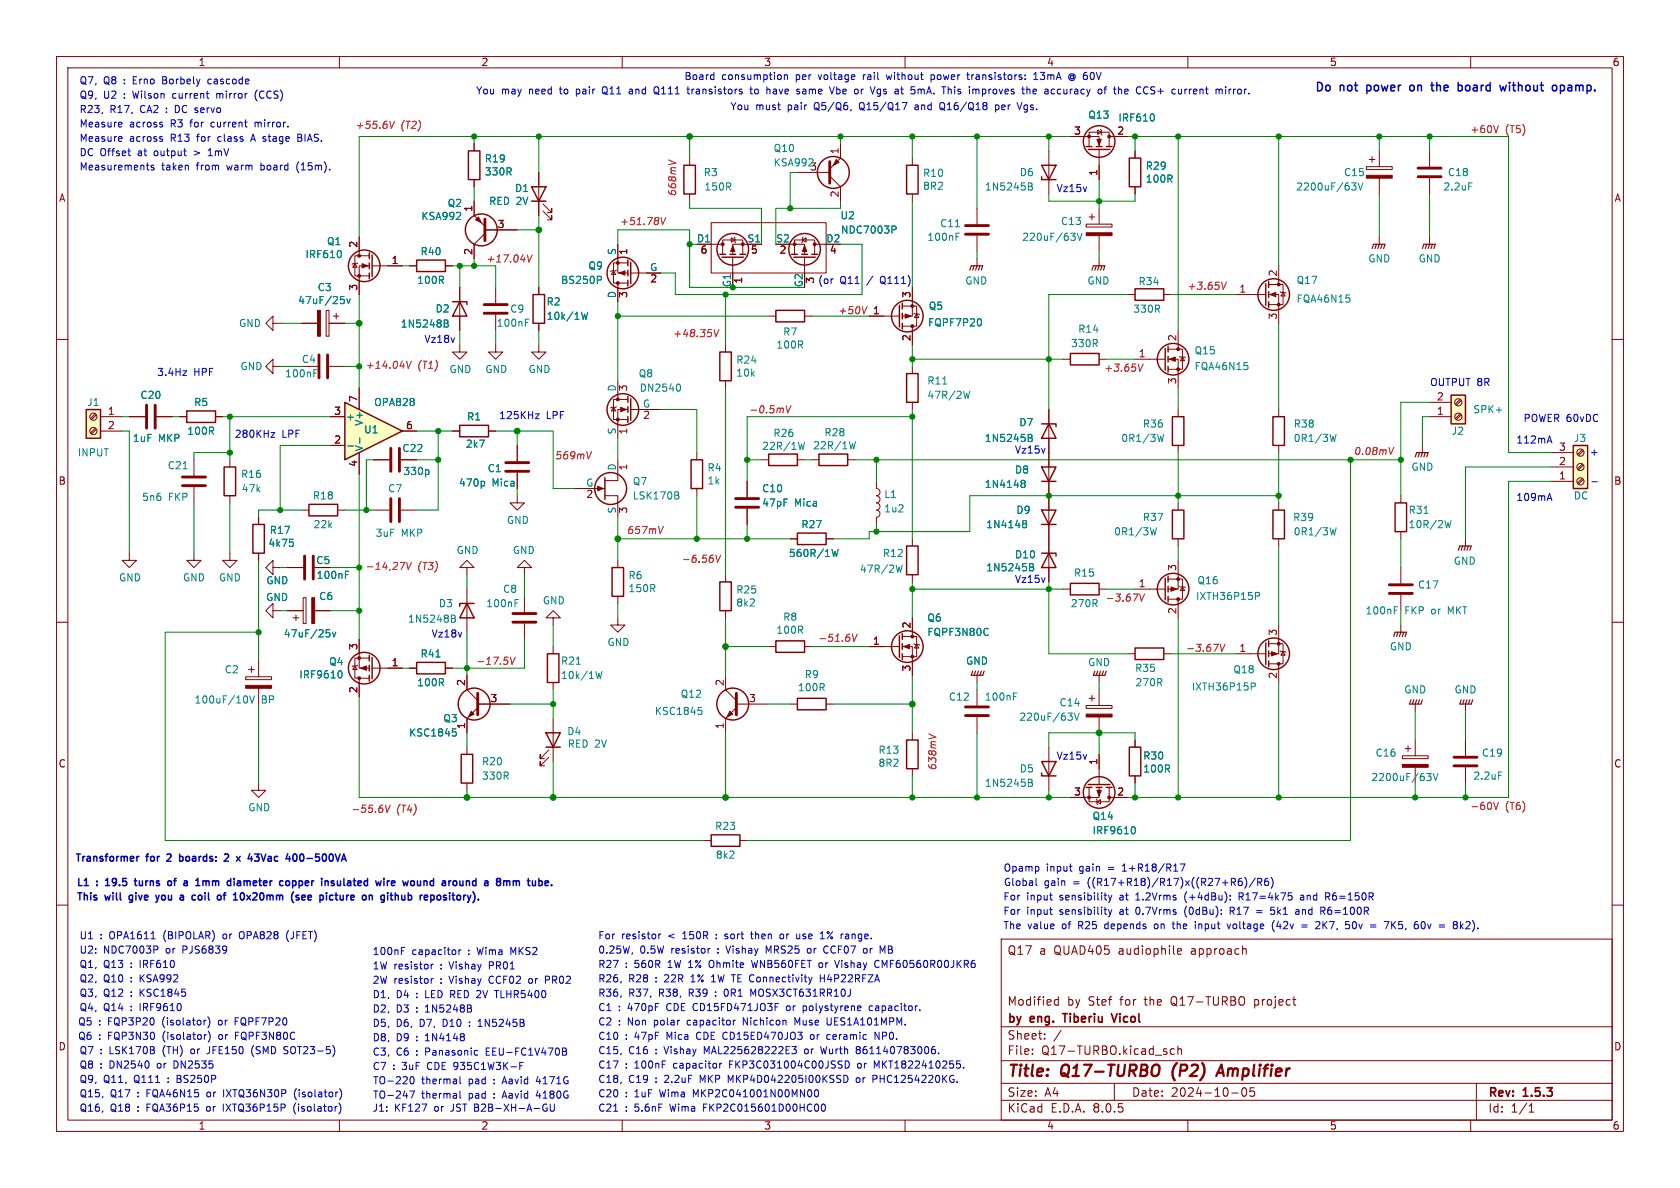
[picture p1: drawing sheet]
<svg xmlns="http://www.w3.org/2000/svg" width="297mm" height="210mm" viewBox="0 0 297 210" stroke-linecap="round" stroke-linejoin="round" font-family="sans-serif">
<defs><g id="words">
<g font-size="2.8" fill="#840000">
<text x="178" y="190.9">Title:</text>
<text x="187.7" y="190.9">Q17-TURBO</text>
<text x="208.1" y="190.9">(P2)</text>
<text x="217" y="190.9">Amplifier</text>
</g>
<g font-size="2.1" fill="#0000c2">
<text x="232.4" y="16.3">Do</text>
<text x="236.9" y="16.3">not</text>
<text x="242" y="16.3">power</text>
<text x="250.2" y="16.3">on</text>
<text x="254.5" y="16.3">the</text>
<text x="259.6" y="16.3">board</text>
<text x="267.5" y="16.3">without</text>
<text x="277.2" y="16.3">opamp.</text>
</g>
<g font-size="2.1" fill="#840000">
<text x="178" y="169">Q17</text>
<text x="183.7" y="169">a</text>
<text x="186.4" y="169">QUAD405</text>
<text x="197.9" y="169">audiophile</text>
<text x="210.8" y="169">approach</text>
<text x="178" y="178">Modified</text>
<text x="188.7" y="178">by</text>
<text x="192.5" y="178">Stef</text>
<text x="198.2" y="178">for</text>
<text x="202.6" y="178">the</text>
<text x="207.4" y="178">Q17-TURBO</text>
<text x="222.3" y="178">project</text>
<text x="178" y="184">Sheet:</text>
<text x="178" y="181.2">by</text>
<text x="182.2" y="181.2">eng.</text>
<text x="188.7" y="181.2">Tiberiu</text>
<text x="197.9" y="181.2">Vicol</text>
<text x="178" y="186.7">File:</text>
<text x="184.1" y="186.7">Q17-TURBO.kicad_sch</text>
<text x="178" y="196.9">KiCad</text>
<text x="178" y="194.1">Size:</text>
<text x="184.7" y="194.1">A4</text>
<text x="185.7" y="196.9">E.D.A.</text>
<text x="193.3" y="196.9">8.0.5</text>
<text x="200" y="194.1">Date:</text>
<text x="207" y="194.1">2024-10-05</text>
<text x="263" y="194.3">Rev:</text>
<text x="263" y="196.9">Id:</text>
<text x="267.1" y="196.9">1/1</text>
<text x="269.4" y="194.3">1.5.3</text>
</g>
<g font-size="1.8" fill="#840000">
<text x="35" y="11.9">1</text>
<text x="85" y="11.9">2</text>
<text x="135" y="11.9">3</text>
<text x="185" y="11.9">4</text>
<text x="235" y="11.9">5</text>
<text x="285" y="11.9">6</text>
<text x="189.8" y="23.9">3</text>
<text x="197.4" y="23.9">2</text>
<text x="148.3" y="27.4" transform="rotate(-90 148.3 27.4)">1</text>
<text x="10.3" y="35.9">A</text>
<text x="148.3" y="35" transform="rotate(-90 148.3 35)">2</text>
<text x="194.1" y="31.2" transform="rotate(-90 194.1 31.2)">1</text>
<text x="285.3" y="35.9">A</text>
<text x="83.6" y="37.5" transform="rotate(-90 83.6 37.5)">1</text>
<text x="87.9" y="40.4">3</text>
<text x="63.2" y="43.9" transform="rotate(-90 63.2 43.9)">2</text>
<text x="69.1" y="46.7">1</text>
<text x="83.6" y="45.2" transform="rotate(-90 83.6 45.2)">2</text>
<text x="111.2" y="45.2" transform="rotate(-90 111.2 45.2)">1</text>
<text x="123.8" y="45.2">6</text>
<text x="132.6" y="45.2">5</text>
<text x="137.7" y="45.2">2</text>
<text x="146.6" y="45.2">4</text>
<text x="63.2" y="51.5" transform="rotate(-90 63.2 51.5)">3</text>
<text x="111.2" y="52.8" transform="rotate(-90 111.2 52.8)">3</text>
<text x="114.9" y="50.2">2</text>
<text x="131.5" y="50.2" transform="rotate(-90 131.5 50.2)">1</text>
<text x="144.2" y="50.2" transform="rotate(-90 144.2 50.2)">3</text>
<text x="161" y="52.8" transform="rotate(-90 161 52.8)">3</text>
<text x="219" y="51.8">1</text>
<text x="225.8" y="49" transform="rotate(-90 225.8 49)">2</text>
<text x="154.2" y="55.6">1</text>
<text x="225.8" y="56.6" transform="rotate(-90 225.8 56.6)">3</text>
<text x="161" y="60.4" transform="rotate(-90 161 60.4)">2</text>
<text x="201.2" y="63.2">1</text>
<text x="208" y="60.4" transform="rotate(-90 208 60.4)">2</text>
<text x="63.2" y="71.2" transform="rotate(-90 63.2 71.2)">7</text>
<text x="111.2" y="69.3" transform="rotate(-90 111.2 69.3)">3</text>
<text x="208" y="68" transform="rotate(-90 208 68)">3</text>
<text x="253.9" y="70.9">2</text>
<text x="19" y="73.4">1</text>
<text x="19" y="75.9">2</text>
<text x="59" y="73.4">3</text>
<text x="71.7" y="75.9">6</text>
<text x="111.2" y="76.9" transform="rotate(-90 111.2 76.9)">1</text>
<text x="113.6" y="74.4">2</text>
<text x="253.9" y="73.4">1</text>
<text x="59" y="78.5">2</text>
<text x="63.2" y="82.6" transform="rotate(-90 63.2 82.6)">4</text>
<text x="111.2" y="83.3" transform="rotate(-90 111.2 83.3)">1</text>
<text x="275.5" y="82.3">2</text>
<text x="275.5" y="79.8">3</text>
<text x="10.3" y="85.9">B</text>
<text x="103.6" y="88.3">2</text>
<text x="275.5" y="84.8">1</text>
<text x="285.3" y="85.9">B</text>
<text x="111.2" y="90.9" transform="rotate(-90 111.2 90.9)">3</text>
<text x="55.8" y="99.9">C5</text>
<text x="208" y="101" transform="rotate(-90 208 101)">3</text>
<text x="201.2" y="103.9">1</text>
<text x="161" y="111.2" transform="rotate(-90 161 111.2)">2</text>
<text x="208" y="108.7" transform="rotate(-90 208 108.7)">2</text>
<text x="225.8" y="112.5" transform="rotate(-90 225.8 112.5)">3</text>
<text x="63.2" y="115" transform="rotate(-90 63.2 115)">3</text>
<text x="69.1" y="117.9">1</text>
<text x="154.2" y="114">1</text>
<text x="161" y="118.8" transform="rotate(-90 161 118.8)">3</text>
<text x="219" y="115.3">1</text>
<text x="63.2" y="122.6" transform="rotate(-90 63.2 122.6)">2</text>
<text x="82.3" y="121.4" transform="rotate(-90 82.3 121.4)">2</text>
<text x="86.6" y="124.2">3</text>
<text x="128" y="121.4" transform="rotate(-90 128 121.4)">2</text>
<text x="132.3" y="124.2">3</text>
<text x="225.8" y="120.1" transform="rotate(-90 225.8 120.1)">2</text>
<text x="82.3" y="129" transform="rotate(-90 82.3 129)">1</text>
<text x="128" y="129" transform="rotate(-90 128 129)">1</text>
<text x="10.3" y="135.9">C</text>
<text x="194.1" y="135.3" transform="rotate(-90 194.1 135.3)">1</text>
<text x="285.3" y="135.9">C</text>
<text x="189.8" y="140.7">3</text>
<text x="197.4" y="140.7">2</text>
<text x="10.3" y="185.9">D</text>
<text x="285.3" y="185.9">D</text>
<text x="35" y="199.9">1</text>
<text x="85" y="199.9">2</text>
<text x="135" y="199.9">3</text>
<text x="185" y="199.9">4</text>
<text x="235" y="199.9">5</text>
<text x="285" y="199.9">6</text>
</g>
<g font-size="1.8" fill="#0000c2">
<text x="14" y="17.5">Q9,</text>
<text x="14" y="15">Q7,</text>
<text x="18.3" y="17.5">U2</text>
<text x="18.3" y="15">Q8</text>
<text x="22" y="17.5">:</text>
<text x="22" y="15">:</text>
<text x="23.8" y="17.5">Wilson</text>
<text x="23.8" y="15">Erno</text>
<text x="29.2" y="15">Borbely</text>
<text x="31" y="17.5">current</text>
<text x="37.4" y="15">cascode</text>
<text x="38.9" y="17.5">mirror</text>
<text x="45.9" y="17.5">(CCS)</text>
<text x="84.1" y="16.8">You</text>
<text x="88.6" y="16.8">may</text>
<text x="93.6" y="16.8">need</text>
<text x="99.3" y="16.8">to</text>
<text x="102.3" y="16.8">pair</text>
<text x="107.2" y="16.8">Q11</text>
<text x="112.1" y="16.8">and</text>
<text x="116.7" y="16.8">Q111</text>
<text x="120.9" y="14.2">Board</text>
<text x="122.8" y="16.8">transistors</text>
<text x="127.6" y="14.2">consumption</text>
<text x="134.2" y="16.8">to</text>
<text x="137.2" y="16.8">have</text>
<text x="140.8" y="14.2">per</text>
<text x="142.7" y="16.8">same</text>
<text x="145" y="14.2">voltage</text>
<text x="148.9" y="16.8">Vbe</text>
<text x="153" y="14.2">rail</text>
<text x="153.4" y="16.8">or</text>
<text x="156.5" y="16.8">Vgs</text>
<text x="157.4" y="14.2">without</text>
<text x="160.9" y="16.8">at</text>
<text x="163.9" y="16.8">5mA.</text>
<text x="165.4" y="14.2">power</text>
<text x="169.7" y="16.8">This</text>
<text x="172.1" y="14.2">transistors:</text>
<text x="174.6" y="16.8">improves</text>
<text x="184" y="14.2">13mA</text>
<text x="184.3" y="16.8">the</text>
<text x="188.4" y="16.8">accuracy</text>
<text x="190.4" y="14.2">@ 60V</text>
<text x="198" y="16.8">of</text>
<text x="201.1" y="16.8">the</text>
<text x="205.2" y="16.8">CCS+</text>
<text x="211.7" y="16.8">current</text>
<text x="219.7" y="16.8">mirror.</text>
<text x="14" y="20.1">R23,</text>
<text x="14" y="22.6">Measure</text>
<text x="19.4" y="20.1">R17,</text>
<text x="22.9" y="22.6">across</text>
<text x="24.9" y="20.1">CA2</text>
<text x="29.6" y="20.1">:</text>
<text x="30.3" y="22.6">R3</text>
<text x="31.4" y="20.1">DC servo</text>
<text x="33.9" y="22.6">for</text>
<text x="37.8" y="22.6">current</text>
<text x="45.7" y="22.6">mirror.</text>
<text x="129" y="19.6">You</text>
<text x="133.6" y="19.6">must</text>
<text x="139.4" y="19.6">pair</text>
<text x="144.2" y="19.6">Q5/Q6,</text>
<text x="152.4" y="19.6">Q15/Q17</text>
<text x="162.4" y="19.6">and</text>
<text x="167" y="19.6">Q16/Q18</text>
<text x="177" y="19.6">per</text>
<text x="181.2" y="19.6">Vgs.</text>
<text x="14" y="25.2">Measure</text>
<text x="14" y="27.7">DC Offset</text>
<text x="22.9" y="25.2">across</text>
<text x="24.5" y="27.7">at</text>
<text x="27.5" y="27.7">output</text>
<text x="30.3" y="25.2">R13</text>
<text x="34.7" y="27.7">&gt;</text>
<text x="35.1" y="25.2">for</text>
<text x="37.5" y="27.7">1mV</text>
<text x="39" y="25.2">class</text>
<text x="45.1" y="25.2">A stage</text>
<text x="53.7" y="25.2">BIAS.</text>
<text x="14" y="30.3">Measurements</text>
<text x="28.6" y="30.3">taken</text>
<text x="34.9" y="30.3">from</text>
<text x="40.4" y="30.3">warm</text>
<text x="46.5" y="30.3">board</text>
<text x="53.1" y="30.3">(15m).</text>
<text x="186.7" y="34">Vz15v</text>
<text x="144.5" y="50.3">(or</text>
<text x="148.5" y="50.3">Q11</text>
<text x="153.4" y="50.3">/</text>
<text x="155.9" y="50.3">Q111)</text>
<text x="74.9" y="60.7">Vz18v</text>
<text x="27.7" y="66.6">3.4Hz</text>
<text x="34.2" y="66.6">HPF</text>
<text x="252.7" y="68.3">OUTPUT 8R</text>
<text x="41.4" y="77.5">280KHz</text>
<text x="49.8" y="77.5">LPF</text>
<text x="88.1" y="74.2">125KHz</text>
<text x="96.6" y="74.2">LPF</text>
<text x="269.2" y="74.7">POWER 60vDC</text>
<text x="179.3" y="80.3">Vz15v</text>
<text x="268" y="78.5">112mA</text>
<text x="281" y="80.6">+</text>
<text x="268" y="88.7">109mA</text>
<text x="179.3" y="103.1">Vz15v</text>
<text x="76.2" y="112.8">Vz18v</text>
<text x="186.7" y="134.4">Vz15v</text>
<text x="13.2" y="152.4">Transformer</text>
<text x="26" y="152.4">for</text>
<text x="30.1" y="152.4">2</text>
<text x="32.8" y="152.4">boards:</text>
<text x="41.3" y="152.4">2</text>
<text x="44" y="152.4">x</text>
<text x="46.5" y="152.4">43Vac</text>
<text x="53.7" y="152.4">400-500VA</text>
<text x="177.3" y="154.3">Opamp</text>
<text x="185" y="154.3">input</text>
<text x="190.9" y="154.3">gain</text>
<text x="196.1" y="154.3">=</text>
<text x="198.9" y="154.3">1+R18/R17</text>
<text x="13.5" y="156.7">L1</text>
<text x="13.5" y="159.3">This</text>
<text x="17.2" y="156.7">:</text>
<text x="18.7" y="159.3">will</text>
<text x="19.3" y="156.7">19.5</text>
<text x="23.4" y="159.3">give</text>
<text x="25" y="156.7">turns</text>
<text x="28.7" y="159.3">you</text>
<text x="31.3" y="156.7">of</text>
<text x="33.5" y="159.3">a</text>
<text x="34.6" y="156.7">a</text>
<text x="36.1" y="159.3">coil</text>
<text x="37.3" y="156.7">1mm</text>
<text x="41.1" y="159.3">of</text>
<text x="43.3" y="156.7">diameter</text>
<text x="44.4" y="159.3">10x20mm</text>
<text x="53.1" y="156.7">copper</text>
<text x="55.1" y="159.3">(see</text>
<text x="60.7" y="159.3">picture</text>
<text x="61" y="156.7">insulated</text>
<text x="68.7" y="159.3">on</text>
<text x="71.2" y="156.7">wire</text>
<text x="72.5" y="159.3">github</text>
<text x="76.4" y="156.7">wound</text>
<text x="79.9" y="159.3">repository).</text>
<text x="83.8" y="156.7">around</text>
<text x="91.9" y="156.7">a</text>
<text x="94.5" y="156.7">8mm</text>
<text x="177.3" y="159.3">For</text>
<text x="177.3" y="161.8">For</text>
<text x="177.4" y="156.8">Global</text>
<text x="181.5" y="159.3">input</text>
<text x="181.5" y="161.8">input</text>
<text x="184.6" y="156.8">gain</text>
<text x="187.4" y="159.3">sensibility</text>
<text x="187.4" y="161.8">sensibility</text>
<text x="189.8" y="156.8">=</text>
<text x="192.6" y="156.8">((R17+R18)/R17)x((R27+R6)/R6)</text>
<text x="198.2" y="159.3">at</text>
<text x="198.2" y="161.8">at</text>
<text x="201.3" y="159.3">1.2Vrms</text>
<text x="201.3" y="161.8">0.7Vrms</text>
<text x="210.1" y="159.3">(+4dBu):</text>
<text x="210.1" y="161.8">(0dBu):</text>
<text x="218.3" y="161.8">R17</text>
<text x="219.9" y="159.3">R17=4k75</text>
<text x="223.2" y="161.8">=</text>
<text x="225.9" y="161.8">5k1</text>
<text x="230.5" y="161.8">and</text>
<text x="231" y="159.3">and</text>
<text x="235.1" y="161.8">R6=100R</text>
<text x="235.6" y="159.3">R6=150R</text>
<text x="14" y="166.1">U1</text>
<text x="17.7" y="166.1">:</text>
<text x="19.5" y="166.1">OPA1611</text>
<text x="29.2" y="166.1">(BIPOLAR)</text>
<text x="39.9" y="166.1">or</text>
<text x="43" y="166.1">OPA828</text>
<text x="51.5" y="166.1">(JFET)</text>
<text x="105.7" y="166.1">For</text>
<text x="109.9" y="166.1">resistor</text>
<text x="118.2" y="166.1">&lt;</text>
<text x="121" y="166.1">150R</text>
<text x="128.8" y="166.1">sort</text>
<text x="133.7" y="166.1">then</text>
<text x="139" y="166.1">or</text>
<text x="142.1" y="166.1">use</text>
<text x="146.5" y="166.1">1%</text>
<text x="150.3" y="166.1">range.</text>
<text x="177.3" y="164.3">The</text>
<text x="181.7" y="164.3">value</text>
<text x="187.9" y="164.3">of</text>
<text x="190.9" y="164.3">R25</text>
<text x="195.8" y="164.3">depends</text>
<text x="204.7" y="164.3">on</text>
<text x="208.2" y="164.3">the</text>
<text x="212.3" y="164.3">input</text>
<text x="218.3" y="164.3">voltage</text>
<text x="226.4" y="164.3">(42v</text>
<text x="231.8" y="164.3">=</text>
<text x="234.5" y="164.3">2K7,</text>
<text x="240" y="164.3">50v</text>
<text x="247.3" y="164.3">7K5,</text>
<text x="252.7" y="164.3">60v</text>
<text x="257.3" y="164.3">=</text>
<text x="260" y="164.3">8k2).</text>
<text x="14" y="168.7">U2:</text>
<text x="14" y="173.7">Q2,</text>
<text x="14" y="171.2">Q1,</text>
<text x="18.3" y="168.7">NDC7003P</text>
<text x="18.3" y="173.7">Q10</text>
<text x="18.3" y="171.2">Q13</text>
<text x="23.2" y="173.7">:</text>
<text x="23.2" y="171.2">:</text>
<text x="25" y="173.7">KSA992</text>
<text x="25" y="171.2">IRF610</text>
<text x="29.4" y="168.7">or</text>
<text x="32.5" y="168.7">PJS6839</text>
<text x="65.8" y="168.9">100nF</text>
<text x="65.8" y="174">2W resistor</text>
<text x="65.8" y="171.5">1W resistor</text>
<text x="72.8" y="168.9">capacitor</text>
<text x="78" y="174">:</text>
<text x="78" y="171.5">:</text>
<text x="79.8" y="174">Vishay</text>
<text x="79.8" y="171.5">Vishay</text>
<text x="82.9" y="168.9">:</text>
<text x="84.7" y="168.9">Wima</text>
<text x="86.9" y="174">CCF02</text>
<text x="86.9" y="171.5">PR01</text>
<text x="90.7" y="168.9">MKS2</text>
<text x="94.1" y="174">or</text>
<text x="97.2" y="174">PR02</text>
<text x="105.7" y="173.7">R26,</text>
<text x="105.7" y="171.2">R27</text>
<text x="105.7" y="168.7">0.25W,</text>
<text x="110.5" y="171.2">:</text>
<text x="111.1" y="173.7">R28</text>
<text x="112.3" y="171.2">560R</text>
<text x="113.1" y="168.7">0.5W</text>
<text x="116" y="173.7">:</text>
<text x="117.8" y="173.7">22R</text>
<text x="118.4" y="171.2">1W 1%</text>
<text x="118.8" y="168.7">resistor</text>
<text x="122.6" y="173.7">1%</text>
<text x="126" y="171.2">Ohmite</text>
<text x="126.5" y="173.7">1W TE Connectivity</text>
<text x="128.9" y="168.7">Vishay</text>
<text x="133.8" y="171.2">WNB560FET</text>
<text x="136.1" y="168.7">MRS25</text>
<text x="143.6" y="168.7">or</text>
<text x="145.9" y="171.2">or</text>
<text x="146.2" y="173.7">H4P22RFZA</text>
<text x="146.7" y="168.7">CCF07</text>
<text x="149" y="171.2">Vishay</text>
<text x="153.9" y="168.7">or</text>
<text x="156.1" y="171.2">CMF60560R00JKR6</text>
<text x="157" y="168.7">MB</text>
<text x="14" y="176.3">Q3,</text>
<text x="14" y="178.8">Q4,</text>
<text x="18.3" y="176.3">Q12</text>
<text x="18.3" y="178.8">Q14</text>
<text x="23.2" y="176.3">:</text>
<text x="23.2" y="178.8">:</text>
<text x="25" y="176.3">KSC1845</text>
<text x="25" y="178.8">IRF9610</text>
<text x="65.8" y="179.1">D2,</text>
<text x="65.8" y="176.5">D1,</text>
<text x="70" y="179.1">D3</text>
<text x="70" y="176.5">D4</text>
<text x="73.7" y="179.1">:</text>
<text x="73.7" y="176.5">:</text>
<text x="75.5" y="179.1">1N5248B</text>
<text x="75.5" y="176.5">LED RED 2V</text>
<text x="88.4" y="176.5">TLHR5400</text>
<text x="105.7" y="176.3">R36,</text>
<text x="105.7" y="178.8">C1</text>
<text x="109.3" y="178.8">:</text>
<text x="111.1" y="178.8">470pF</text>
<text x="111.1" y="176.3">R37,</text>
<text x="116.6" y="176.3">R38,</text>
<text x="118.1" y="178.8">CDE CD15FD471JO3F</text>
<text x="122.1" y="176.3">R39</text>
<text x="128.7" y="176.3">0R1</text>
<text x="133.6" y="176.3">MOSX3CT631RR10J</text>
<text x="139.7" y="178.8">or</text>
<text x="142.8" y="178.8">polystyrene</text>
<text x="154.7" y="178.8">capacitor.</text>
<text x="13.7" y="181.4">Q5</text>
<text x="13.7" y="183.9">Q6</text>
<text x="17.4" y="181.4">:</text>
<text x="17.4" y="183.9">:</text>
<text x="19.2" y="181.4">FQP3P20</text>
<text x="19.2" y="183.9">FQP3N30</text>
<text x="29" y="181.4">(isolator)</text>
<text x="29" y="183.9">(isolator)</text>
<text x="39.1" y="181.4">or</text>
<text x="39.1" y="183.9">or</text>
<text x="42.2" y="181.4">FQPF7P20</text>
<text x="42.2" y="183.9">FQPF3N80C</text>
<text x="65.8" y="184.2">D8,</text>
<text x="65.8" y="181.6">D5,</text>
<text x="70" y="184.2">D9</text>
<text x="70" y="181.6">D6,</text>
<text x="73.7" y="184.2">:</text>
<text x="74.3" y="181.6">D7,</text>
<text x="75.5" y="184.2">1N4148</text>
<text x="78.6" y="181.6">D10</text>
<text x="85.2" y="181.6">1N5245B</text>
<text x="105.7" y="181.4">C2</text>
<text x="105.7" y="183.9">C10</text>
<text x="109.3" y="181.4">:</text>
<text x="110.5" y="183.9">:</text>
<text x="111.1" y="181.4">Non</text>
<text x="112.3" y="183.9">47pF</text>
<text x="115.9" y="181.4">polar</text>
<text x="118.1" y="183.9">Mica</text>
<text x="122" y="181.4">capacitor</text>
<text x="123.6" y="183.9">CDE CD15ED470JO3</text>
<text x="132" y="181.4">Nichicon</text>
<text x="141.4" y="181.4">Muse</text>
<text x="144.1" y="183.9">or</text>
<text x="147.2" y="181.4">UES1A101MPM.</text>
<text x="147.2" y="183.9">ceramic</text>
<text x="155.9" y="183.9">NP0.</text>
<text x="14" y="189">Q8</text>
<text x="14" y="186.4">Q7</text>
<text x="14" y="191.5">Q9,</text>
<text x="17.7" y="189">:</text>
<text x="17.7" y="186.4">:</text>
<text x="18.3" y="191.5">Q11,</text>
<text x="19.5" y="189">DN2540</text>
<text x="19.5" y="186.4">LSK170B</text>
<text x="23.8" y="191.5">Q111</text>
<text x="28.1" y="189">or</text>
<text x="29" y="186.4">(TH)</text>
<text x="31.2" y="189">DN2535</text>
<text x="31.7" y="191.5">BS250P</text>
<text x="34.2" y="186.4">or</text>
<text x="37.3" y="186.4">JFE150</text>
<text x="45.3" y="186.4">(SMD</text>
<text x="51.3" y="186.4">SOT23-5)</text>
<text x="65.8" y="189.2">C7</text>
<text x="65.8" y="186.7">C3,</text>
<text x="65.9" y="191.9">TO-220</text>
<text x="69.4" y="189.2">:</text>
<text x="70" y="186.7">C6</text>
<text x="71.2" y="189.2">3uF</text>
<text x="73.7" y="186.7">:</text>
<text x="74.5" y="191.9">thermal</text>
<text x="75.5" y="186.7">Panasonic</text>
<text x="75.8" y="189.2">CDE 935C1W3K-F</text>
<text x="83" y="191.9">pad</text>
<text x="86.4" y="186.7">EEU-FC1V470B</text>
<text x="89.3" y="191.9">Aavid</text>
<text x="95.5" y="191.9">4171G</text>
<text x="105.7" y="189">C17</text>
<text x="105.7" y="191.5">C18,</text>
<text x="105.7" y="186.4">C15,</text>
<text x="110.5" y="189">:</text>
<text x="111.1" y="191.5">C19</text>
<text x="111.1" y="186.4">C16</text>
<text x="112.3" y="189">100nF</text>
<text x="116" y="191.5">:</text>
<text x="116" y="186.4">:</text>
<text x="117.8" y="191.5">2.2uF</text>
<text x="117.8" y="186.4">Vishay</text>
<text x="119.3" y="189">capacitor</text>
<text x="124.2" y="191.5">MKP</text>
<text x="124.9" y="186.4">MAL225628222E3</text>
<text x="129.4" y="191.5">MKP4D042205I00KSSD</text>
<text x="129.4" y="189">FKP3C031004C00JSSD</text>
<text x="142.9" y="186.4">or</text>
<text x="146" y="186.4">Wurth</text>
<text x="152.2" y="191.5">or</text>
<text x="152.3" y="189">or</text>
<text x="152.4" y="186.4">861140783006.</text>
<text x="155.3" y="191.5">PHC1254220KG.</text>
<text x="155.4" y="189">MKT1822410255.</text>
<text x="14" y="196.6">Q16,</text>
<text x="14" y="194.1">Q15,</text>
<text x="19.5" y="196.6">Q18</text>
<text x="19.5" y="194.1">Q17</text>
<text x="24.4" y="196.6">:</text>
<text x="24.4" y="194.1">:</text>
<text x="26.2" y="196.6">FQA36P15</text>
<text x="26.2" y="194.1">FQA46N15</text>
<text x="37" y="196.6">or</text>
<text x="37" y="194.1">or</text>
<text x="40.1" y="196.6">IXTQ36P15P</text>
<text x="40.1" y="194.1">IXTQ36N30P</text>
<text x="52.7" y="196.6">(isolator)</text>
<text x="52.9" y="194.1">(isolator)</text>
<text x="65.8" y="196.6">J1:</text>
<text x="65.9" y="194.4">TO-247</text>
<text x="69.7" y="196.6">KF127</text>
<text x="74.5" y="194.4">thermal</text>
<text x="76.9" y="196.6">or</text>
<text x="80" y="196.6">JST B2B-XH-A-GU</text>
<text x="83" y="194.4">pad</text>
<text x="89.3" y="194.4">Aavid</text>
<text x="95.5" y="194.4">4180G</text>
<text x="105.7" y="196.6">C21</text>
<text x="105.7" y="194.1">C20</text>
<text x="110.5" y="196.6">:</text>
<text x="110.5" y="194.1">:</text>
<text x="112.3" y="196.6">5.6nF</text>
<text x="112.3" y="194.1">1uF</text>
<text x="116.9" y="194.1">Wima</text>
<text x="118.7" y="196.6">Wima</text>
<text x="123" y="194.1">MKP2C041001N00MN00</text>
<text x="124.8" y="196.6">FKP2C015601D00HC00</text>
</g>
<g font-size="1.8" fill="#f00">
<text x="62.7" y="22.9">+55.6V</text>
<text x="70.8" y="22.9">(T2)</text>
<text x="259.8" y="23.6">+60V</text>
<text x="266.1" y="23.6">(T5)</text>
<text x="119.6" y="34.8" transform="rotate(-90 119.6 34.8)">668mV</text>
<text x="109.5" y="39.9">+51.78V</text>
<text x="85.9" y="46.5">+17.04V</text>
<text x="209.8" y="51.3">+3.65V</text>
<text x="118.9" y="59.7">+48.35V</text>
<text x="148.1" y="55.6">+50V</text>
<text x="64.5" y="65.3">+14.04V</text>
<text x="73.8" y="65.3">(T1)</text>
<text x="195.1" y="65.8">+3.65V</text>
<text x="132.3" y="73.2">-0.5mV</text>
<text x="98" y="81.3">569mV</text>
<text x="239.3" y="80.5">0.08mV</text>
<text x="110.7" y="94.5">657mV</text>
<text x="64.5" y="100.8">-14,27V</text>
<text x="73.8" y="100.8">(T3)</text>
<text x="120.4" y="99.6">-6.56V</text>
<text x="195.3" y="106.4">-3.67V</text>
<text x="144.5" y="113.5">-51.6V</text>
<text x="84.1" y="117.6">-17.5V</text>
<text x="209.5" y="115.3">-3.67V</text>
<text x="165.6" y="136.3" transform="rotate(-90 165.6 136.3)">638mV</text>
<text x="62" y="143.8">-55.6V</text>
<text x="70" y="143.8">(T4)</text>
<text x="259.8" y="143.3">-60V</text>
<text x="266.1" y="143.3">(T6)</text>
</g>
<g font-size="1.8" fill="#008484">
<text x="192.3" y="21.2">Q13</text>
<text x="197.6" y="21.7">IRF610</text>
<text x="85.6" y="28.9">R19</text>
<text x="136.7" y="27.1">Q10</text>
<text x="136.7" y="29.6">KSA992</text>
<text x="85.6" y="31.2">330R</text>
<text x="91" y="34.1">D1</text>
<text x="124.3" y="31.3">R3</text>
<text x="124.4" y="33.9">150R</text>
<text x="143.1" y="30.2">3</text>
<text x="163.1" y="31.5">R10</text>
<text x="163.1" y="33.8">8R2</text>
<text x="174" y="33.9">1N5245B</text>
<text x="180.2" y="31.3">D6</text>
<text x="202.4" y="32.5">100R</text>
<text x="202.4" y="30.2">R29</text>
<text x="229" y="33.9">2200uF/63V</text>
<text x="237.5" y="31.3">C15</text>
<text x="255.1" y="33.9">2.2uF</text>
<text x="255.9" y="31.3">C18</text>
<text x="74.4" y="39.1">KSA992</text>
<text x="79" y="36.8">Q2</text>
<text x="86.4" y="36.4">RED 2V</text>
<text x="148.5" y="39">U2</text>
<text x="148.6" y="41.5">NDC7003P</text>
<text x="166.1" y="40.4">C11</text>
<text x="187.5" y="40">C13</text>
<text x="53.9" y="45.8">IRF610</text>
<text x="57.7" y="43.5">Q1</text>
<text x="74.3" y="45.3">R40</text>
<text x="103.9" y="47.9">Q9</text>
<text x="109" y="45.2" transform="rotate(-90 109 45.2)">S</text>
<text x="123.1" y="42.9">D1</text>
<text x="132" y="42.9">S1</text>
<text x="137.1" y="42.9">S2</text>
<text x="146" y="42.9">D2</text>
<text x="163.8" y="42.8">100nF</text>
<text x="180.6" y="42.8">220uF/63V</text>
<text x="241.8" y="46.6">GND</text>
<text x="250.7" y="46.6">GND</text>
<text x="52.6" y="54">47uF/25v</text>
<text x="56.1" y="51.7">C3</text>
<text x="73.6" y="50.4">100R</text>
<text x="99.1" y="50.4">BS250P</text>
<text x="109" y="52.8" transform="rotate(-90 109 52.8)">D</text>
<text x="114.8" y="48">G</text>
<text x="129.3" y="50.9" transform="rotate(-90 129.3 50.9)">G1</text>
<text x="142" y="50.9" transform="rotate(-90 142 50.9)">G2</text>
<text x="170.6" y="50.5">GND</text>
<text x="192.1" y="50.5">GND</text>
<text x="201.2" y="50.6">R34</text>
<text x="229.1" y="50.4">Q17</text>
<text x="229.1" y="53.7">FQA46N15</text>
<text x="42.2" y="58">GND</text>
<text x="70.8" y="58.1">1N5248B</text>
<text x="76.9" y="55.4">D2</text>
<text x="87.7" y="58">100nF</text>
<text x="90.1" y="55.5">C9</text>
<text x="96.5" y="54.2">R2</text>
<text x="96.5" y="56.7">10k/1W</text>
<text x="138.4" y="59.5">R7</text>
<text x="164" y="57.9">FQPF7P20</text>
<text x="164.1" y="55">Q5</text>
<text x="190.5" y="59">R14</text>
<text x="200.3" y="55.5">330R</text>
<text x="42.4" y="65.6">GND</text>
<text x="53.3" y="64.4">C4</text>
<text x="130.1" y="64.5">R24</text>
<text x="137.1" y="61.8">100R</text>
<text x="189.2" y="61.6">330R</text>
<text x="211.1" y="62.8">Q15</text>
<text x="211.1" y="65.6">FQA46N15</text>
<text x="15.3" y="72">J1</text>
<text x="24.7" y="70.7">C20</text>
<text x="34.2" y="72">R5</text>
<text x="50.3" y="66.9">100nF</text>
<text x="66" y="72">OPA828</text>
<text x="79.4" y="66.1">GND</text>
<text x="85.7" y="66.1">GND</text>
<text x="93.3" y="66.1">GND</text>
<text x="109" y="69.3" transform="rotate(-90 109 69.3)">D</text>
<text x="112.8" y="66.9">Q8</text>
<text x="113" y="69.4">DN2540</text>
<text x="130.1" y="66.8">10k</text>
<text x="163.8" y="68.2">R11</text>
<text x="163.8" y="70.7">47R/2W</text>
<text x="33" y="77.1">100R</text>
<text x="61.1" y="74.5">+</text>
<text x="64.3" y="76.8">U1</text>
<text x="64.4" y="75.4" transform="rotate(-90 64.4 75.4)">V+</text>
<text x="82.5" y="74.5">R1</text>
<text x="109" y="76.9" transform="rotate(-90 109 76.9)">S</text>
<text x="113.6" y="72.1">G</text>
<text x="136.6" y="77.4">R26</text>
<text x="145.6" y="77.3">R28</text>
<text x="180.1" y="75.5">D7</text>
<text x="201.9" y="75.8">R36</text>
<text x="228.6" y="75.8">R38</text>
<text x="256.6" y="77.1">J2</text>
<text x="260.4" y="73.3">SPK+</text>
<text x="13.7" y="80.9">INPUT</text>
<text x="23.4" y="78.3">1uF</text>
<text x="28" y="78.3">MKP</text>
<text x="29.5" y="83.2">C21</text>
<text x="64.4" y="79.9" transform="rotate(-90 64.4 79.9)">V-</text>
<text x="71" y="80.1">C22</text>
<text x="82.2" y="79.3">2k7</text>
<text x="86.1" y="83.7">C1</text>
<text x="109" y="83.3" transform="rotate(-90 109 83.3)">D</text>
<text x="125" y="83.5">R4</text>
<text x="134.6" y="79.7">22R/1W</text>
<text x="143.6" y="79.6">22R/1W</text>
<text x="174" y="78.3">1N5245B</text>
<text x="179.3" y="83.9">D8</text>
<text x="198.1" y="78.3">0R1/3W</text>
<text x="228.6" y="78.3">0R1/3W</text>
<text x="249.4" y="83.4">GND</text>
<text x="278.1" y="78.3">J3</text>
<text x="25" y="88.7">5n6</text>
<text x="29.8" y="88.7">FKP</text>
<text x="42.5" y="84.7">R16</text>
<text x="42.6" y="87.2">47k</text>
<text x="55.2" y="88.5">R18</text>
<text x="68.5" y="87.2">C7</text>
<text x="71.2" y="84.2">330p</text>
<text x="81" y="86.2">470p</text>
<text x="87" y="86.2">Mica</text>
<text x="103.5" y="86.1">G</text>
<text x="111.8" y="88.5">LSK170B</text>
<text x="111.8" y="86">Q7</text>
<text x="125" y="85.8">1k</text>
<text x="134.6" y="87.2">C10</text>
<text x="134.6" y="89.8">47pF</text>
<text x="140.5" y="89.8">Mica</text>
<text x="156.2" y="88.2">L1</text>
<text x="174" y="86.5">1N4148</text>
<text x="278.1" y="88.5">DC</text>
<text x="47.6" y="94.6">R17</text>
<text x="55.3" y="93.6">22k</text>
<text x="66.3" y="95.1">3uF</text>
<text x="70.9" y="95.1">MKP</text>
<text x="89.5" y="92.8">GND</text>
<text x="109" y="90.9" transform="rotate(-90 109 90.9)">S</text>
<text x="141.6" y="93.6">R27</text>
<text x="156.2" y="90.8">1u2</text>
<text x="174.3" y="93.6">1N4148</text>
<text x="179.6" y="91">D9</text>
<text x="196.9" y="94.8">0R1/3W</text>
<text x="201.9" y="92.3">R37</text>
<text x="228.5" y="92.3">R39</text>
<text x="228.6" y="94.8">0R1/3W</text>
<text x="248.9" y="91">R31</text>
<text x="248.9" y="93.6">10R/2W</text>
<text x="47.4" y="96.9">4k75</text>
<text x="80.6" y="98.1">GND</text>
<text x="90.6" y="98.1">GND</text>
<text x="139.4" y="98.7">560R/1W</text>
<text x="151.9" y="101.4">47R/2W</text>
<text x="156" y="98.7">R12</text>
<text x="174.3" y="101.2">1N5245B</text>
<text x="179.3" y="98.9">D10</text>
<text x="256.9" y="100">GND</text>
<text x="20.9" y="103">GND</text>
<text x="32.3" y="103">GND</text>
<text x="38.6" y="103">GND</text>
<text x="47" y="106.4">GND</text>
<text x="47" y="103.5">GND</text>
<text x="55.9" y="102.5">100nF</text>
<text x="56.3" y="106.3">C6</text>
<text x="77.5" y="107.5">D3</text>
<text x="85.9" y="107.5">100nF</text>
<text x="88.8" y="105">C8</text>
<text x="95.9" y="107">GND</text>
<text x="111" y="104.9">150R</text>
<text x="111" y="102.6">R6</text>
<text x="130.1" y="107.4">8k2</text>
<text x="130.1" y="105.1">R25</text>
<text x="189.2" y="107.5">270R</text>
<text x="189.8" y="102.1">R15</text>
<text x="211.3" y="106.3">IXTH36P15P</text>
<text x="211.6" y="103.5">Q16</text>
<text x="250.6" y="104.2">C17</text>
<text x="50.1" y="112.9">47uF/25v</text>
<text x="72" y="110.3">1N5248B</text>
<text x="137.1" y="112.2">100R</text>
<text x="138.4" y="109.9">R8</text>
<text x="163.8" y="112.6">FQPF3N80C</text>
<text x="163.8" y="110.1">Q6</text>
<text x="241.3" y="108.8">100nF</text>
<text x="248.3" y="108.8">FKP</text>
<text x="253.1" y="108.8">or</text>
<text x="256.3" y="108.8">MKT</text>
<text x="39.6" y="119.2">C2</text>
<text x="58.1" y="117.8">Q4</text>
<text x="74.3" y="116.4">R41</text>
<text x="99.1" y="117.7">R21</text>
<text x="107.3" y="114.4">GND</text>
<text x="170.7" y="117.7">GND</text>
<text x="192.3" y="118">GND</text>
<text x="200.6" y="119">R35</text>
<text x="217.9" y="119.2">Q18</text>
<text x="245.6" y="115.2">GND</text>
<text x="34.3" y="124.6">100uF/10V</text>
<text x="46.2" y="124.6">BP</text>
<text x="52.8" y="120.1">IRF9610</text>
<text x="73.6" y="121.5">100R</text>
<text x="99.1" y="120.2">10k/1W</text>
<text x="120.2" y="123.5">Q12</text>
<text x="141" y="122.4">100R</text>
<text x="142.2" y="120.1">R9</text>
<text x="167.6" y="124.1">C12</text>
<text x="174" y="124.1">100nF</text>
<text x="187.2" y="125.1">C14</text>
<text x="200.6" y="121.5">270R</text>
<text x="210.6" y="122.3">IXTH36P15P</text>
<text x="248.2" y="122.8">GND</text>
<text x="257" y="122.8">GND</text>
<text x="72.2" y="130.4">KSC1845</text>
<text x="78.3" y="127.9">Q3</text>
<text x="100.2" y="130.1">D4</text>
<text x="115.7" y="126.6">KSC1845</text>
<text x="180.1" y="127.6">220uF/63V</text>
<text x="85.1" y="135.5">R20</text>
<text x="100.3" y="132.4">RED 2V</text>
<text x="155.2" y="133.5">R13</text>
<text x="155.2" y="135.8">8R2</text>
<text x="180.2" y="136.8">D5</text>
<text x="202" y="136.8">100R</text>
<text x="202" y="134.5">R30</text>
<text x="243.1" y="134">C16</text>
<text x="261.9" y="134">C19</text>
<text x="43.8" y="143.6">GND</text>
<text x="85.1" y="138">330R</text>
<text x="174" y="139.3">1N5245B</text>
<text x="242.3" y="138.3">2200uF/63V</text>
<text x="260.4" y="138">2.2uF</text>
<text x="126.3" y="146.9">R23</text>
<text x="193" y="145.1">Q14</text>
<text x="193" y="147.7">IRF9610</text>
<text x="126.4" y="152">8k2</text>
</g>
</g></defs>
<g fill="none" stroke="#840000" stroke-width=".18">
<path d="M10 10h277v190h-277zM12 12h273v186h-273zM60 10v2M110 10v2M160 10v2M210 10v2M260 10v2M10 60h2M285 60h2M132.1 85.1v2.8M132.1 89.9v2.8M134.6 81.3h1.3"/>
<path d="M139.7 95.3h1.3M141 81.3h1.2M143.5 81.3h1.3M146 95.3h1.3M149.9 81.3h1.2M154.9 88.9a.64 .64 0 0 1 .7 .6 .64 .64 0 0 1-.7 .7 .63 .63 0 0 1 .7 .6 .63 .63 0 0 1-.7 .6v1.3M154.9 85.1v1.3a.64 .64 0 0 1 .7 .6 .64 .64 0 0 1-.7 .6 .63 .63 0 0 1 .7 .7 .63 .63 0 0 1-.7 .6M10 110h2M285 110h2M10 160h2M285 160h2M177 166h108v32h-108z"/>
<path d="M186.5 177.6l.2 .1 .4-.1M187.1 176.8l-.4-.1-.2 .1M187.1 176.2v1.5M208.2 168.2l.7-.1-.1-.3-.4-.1-.2 .2v.7h.6M220.1 167.7l.2 .2v.8M60 198v2M110 198v2M160 198v2M177 194.5h108M177 191.5h108M177 187.5h108M177 181.5h108"/>
<path d="M182.5 186.3v.1M182.5 185.5v.1M184.7 183.6v.1M184.7 182.8v.1M187.6 182.1l-1.3 2M197 191.5v3M207.6 185.5l-.4-.1-.3 .3v.4l.1 .2h.6M208.2 185.5l.3-.1 .3 .1 .1 .9M208.2 184.9v1.5M210 198v2M217.7 193.2h1.2M219.7 192.4a.81 .81 0 0 0 .3 1.4l.2-.1 .2-.5-.2-.8"/>
<path d="M221 192.3v.7l.2-.1h.5l.1 .6-.3 .3-.5-.1M260 198v2M261 191.5v6.5M270.3 196.6h.9M270.3 195.5l.4-.4v1.5"/>
</g>
<path d="M204.8 188.3a1.5 1.5 0 0 1 0 1.6M207.3 189.3l.1 1.1M215 190.2l.9-2 .4 2M215.3 189.6h.9" fill="none" stroke="#840000" stroke-width=".4"/>
<path d="M187.8 179.2h.9M196.5 179.2l.5 1.5 .5-1.5" fill="none" stroke="#840000" stroke-width=".3"/>
<path d="M135.9 80.3h5.1v2h-5.1zM141 94.2h5v2.1h-5zM144.8 80.3h5.1v2h-5.1z" fill="none" stroke="#840000" stroke-width=".25"/>
<path d="M142.2 78.2l-.3 1.2-.2-.9-.3 .9M151.2 78.1l-.3 1.2-.2-.9-.2 .9M147.1 97.1l.3 1.3 .2-.9 .3 .9 .3-1.3" fill="none" stroke="#008484" stroke-width=".18"/>
<path d="M130 89.7h4.1M130 88.1h4.1" fill="none" stroke="#840000" stroke-width=".51"/>
<path d="M256.5 69.9h2.6v5h-2.6z" fill="#ffffc2"/>
<g fill="none" stroke="#840000" stroke-width=".25">
<path d="M120.9 29.2h2v5.1h-2zM127.3 45h1M127.6 45.5h3.8M129 45h1M130.8 45h1M137.2 54.9h5v2h-5zM140 45h1M140.3 45.5h3.8M141.7 45h1M143.5 45h1M223.8 50.2v3.8M224.3 49.8v1"/>
<path d="M224.3 51.6v1M224.3 53.3v1.1M33 72.6h5.1v2.1h-5.1zM127.3 62.2h2v5.1h-2zM189.2 62.5h5.1v2h-5.1zM206 61.6v3.8M206.5 61.2v1M206.5 63v1M206.5 64.8v1M207.3 73.7h2v5h-2zM225 73.7h2.1v5h-2.1zM256.5 69.9h2.6v5h-2.6z"/>
<path d="M122.2 81.3h2v5.1h-2zM108.2 100.3h2v5.1h-2zM127.3 102.9h2v5.1h-2z"/>
<circle cx="147.3" cy="30.5" r="2.82"/>
<circle cx="129.5" cy="44.1" r="2.79"/>
<circle cx="142.2" cy="44.1" r="2.79"/>
<circle cx="225.2" cy="52.1" r="2.79"/>
<circle cx="207.4" cy="63.5" r="2.79"/>
</g>
<g fill="none" stroke="#840000" stroke-width=".18">
<path d="M121.9 27.9v1.3M121.9 34.3v1.3M125.7 39.4h20.3v8.9h-20.3zM141 30.5h5.7M146.7 31.1l1.9 1.9v2.6M148.6 25.4v2.5l-1.9 1.9M252.7 26.7v2.8M252.7 31.5v2.8M48.3 57.2v-1.3l-1.3 1.3 1.3 1.2v-1.2h1.2M53.3 57.2h2.8M57.7 54.9h.5v4.5h-.5zM58.2 57.2h2.8"/>
<path d="M58.9 55.9h1M59.4 55.4v1M123.2 43.2h4.6M127.8 45v-2.6h3.5v2.6M129.3 42l.6 .4-.6 .4zM129.5 45.5v2.8M129.8 41.9l.1 .1v.8l.1 .1M134.6 43.2h-5.1v1.8M135.9 55.9h1.3M139.7 43.2h2.5v1.8M140.5 45v-2.6h3.5v2.6M141.9 42.4l.6-.4v.8z"/>
<path d="M142 41.9l-.1 .1v.8l-.2 .1M142.2 45.5v2.8M142.2 55.9h1.3M144 43.2h2M172.7 45.7v1.3M208.3 58.4v3.3M218.4 52.1h5.4M224.3 52.1h1.8v5.1M224.3 50.3h2.5v3.5h-2.5M226.1 47v3.3M226.3 51.6l.1 .1h.8l.1 .1M226.8 51.7l.4 .6h-.8z"/>
<path d="M252.7 41.9v1.3M22.9 73.7h2.8M27.7 73.7h2.8M31.7 73.7h1.3M38.1 73.7h1.3M48.3 64.8v-1.3l-1.3 1.3 1.3 1.2v-1.2h1.2M53.3 64.8h2.8M58.2 64.8h2.8M128.3 61v1.2M128.3 67.3v1.3M188 63.5h1.2M194.3 63.5h1.3"/>
<path d="M200.7 63.5h5.3M206.5 63.5h1.8v5.1M206.5 61.7h2.5v3.6h-2.5M208.3 72.4v1.3M208.3 78.7v1.3M208.5 63l.2 .1h.7l.1 .1M209 63.1l.4 .7h-.7zM226.1 72.4v1.3M226.1 78.7v1.3M252.7 73.7h3.8M252.7 71.1h3.8M258.1 70.6l-.8 .9"/>
<path d="M258.1 73.2l-.8 .8M258.3 70.8l-.8 .8M258.3 73.3l-.8 .9M109.2 99.1v1.2M123.2 80v1.3M123.2 86.4v1.2M109.2 105.4v1.3M128.3 101.6v1.3M128.3 108v1.2"/>
<circle cx="257.8" cy="73.7" r=".63"/>
<circle cx="257.8" cy="71.1" r=".63"/>
</g>
<path d="M146.7 28.6v3.8M250.7 29.7h4.1M250.7 31.2h4.1M25.9 71.6v4.1M27.4 71.6v4.1M56.4 62.7v4.1M57.9 62.7v4.1" fill="none" stroke="#840000" stroke-width=".51"/>
<g fill="none" stroke="#008484" stroke-width=".18">
<path d="M143.7 28.2v.2M157.7 39.9h.5l.2 .3-.1 .4h-.6M259.7 32.3h.6M60.2 52.4h.6M60.3 52.9h.3l.3 .2-.1 .5-.5 .1M61.3 52.8l.3 .9 .3-.9M238 52.1h.6M238.4 52.6l.3 .3v.3l-.3 .2M55.5 66h.4M55.5 65.3h.6M205.7 76.8l-.3 1.2-.2-.9-.3 .9M220 64.1h.6"/>
<path d="M220.4 64.6l.2 .2v.3l-.2 .2M236.2 76.8l-.3 1.2-.2-.9-.3 .9"/>
</g>
<g fill="#840000" stroke="#840000" stroke-width=".18">
<path d="M206.8 63.5l1-.4v.8z"/>
<path d="M129.5 43.4l.4 1.1h-.7z"/>
<path d="M142.2 43.4l.4 1.1h-.7z"/>
<path d="M147.8 28.2l.5 .5-1 .5z"/>
<path d="M224.5 52.1l1.1-.4v.8z"/>
<path d="M56.1 54.9h.5v4.5h-.5z"/>
<circle cx="208.3" cy="65.3" r=".25"/>
<circle cx="208.3" cy="61.7" r=".25"/>
<circle cx="127.8" cy="43.2" r=".25"/>
<circle cx="131.3" cy="43.2" r=".25"/>
<circle cx="140.5" cy="43.2" r=".25"/>
<circle cx="144" cy="43.2" r=".25"/>
<circle cx="226.1" cy="53.8" r=".25"/>
<circle cx="226.1" cy="50.3" r=".25"/>
</g>
<path d="M171.4 47.8l.3-.8h2l-.2 .8M172.2 47l-.2 .8M172.7 47l-.2 .8M173.2 47l-.2 .8M251.5 43.9l.2-.7h2l-.2 .7M252.2 43.2l-.2 .7M252.7 43.2l-.2 .7M253.2 43.2l-.2 .7" fill="none" stroke="#840000" stroke-width=".2"/>
<path d="M15.2 72.4h2.6v5.1h-2.6z" fill="#ffffc2"/>
<path d="M184.1 31.2v.6h2.6M184.1 29.2h2.6l-1.3 2.6zM15.2 72.4h2.6v5.1h-2.6z" fill="none" stroke="#840000" stroke-width=".25"/>
<g fill="none" stroke="#840000" stroke-width=".18">
<path d="M172.7 36.8v2.8M185.4 26.7v7.6M172.7 41.7v2.8M16.9 75.7l-.9 .8M16.9 73.2l-.9 .8M17 75.9l-.8 .8M17 73.3l-.8 .9M17.8 73.7h3.8M17.8 76.2h3.8M50.8 108h2.8M51.8 109.2h1M52.3 108.7v1"/>
<path d="M53.6 105.7h.5v4.5h-.5zM55.6 108h2.8"/>
<circle cx="16.5" cy="73.7" r=".63"/>
<circle cx="16.5" cy="76.2" r=".63"/>
</g>
<path d="M55.1 105.7h.5v4.5h-.5z" fill="#840000" stroke="#840000" stroke-width=".18"/>
<path d="M181.8 32.3l.6 .2 .1 .2-.3 .2M181.8 32.9h.4M182.2 32.9l.3 .3v.3l-.7 .1M168.9 40.1h.7M169 41.8h.4M169 41.2h.6M57.7 111.3h.6M57.8 111.8h.3l.2 .2-.1 .5-.4 .1M58.8 111.7l.3 .9 .3-.9" fill="none" stroke="#008484" stroke-width=".18"/>
<path d="M170.7 39.9h4.1M170.7 41.4h4.1" fill="none" stroke="#840000" stroke-width=".51"/>
<path d="M278.1 78.7h2.6v7.7h-2.6z" fill="#ffffc2"/>
<g fill="none" stroke="#840000" stroke-width=".25">
<path d="M82.8 26.7h2v5.1h-2zM94 33h2.5l-1.3 2.6zM94 35.6h2.5M160.3 29.2h2v5.1h-2zM192 25.9h1M192.4 26.4h3.8M193.8 25.9h1M195.6 25.9h1M199.6 27.9h2.1v5.1h-2.1zM65.3 44.7v1M65.3 46.5v1M65.3 48.3v1"/>
<path d="M65.8 45.1v3.8M73.7 46h5v2h-5zM80 53.3h2.5v.5M81.3 53.3l1.2 2.6h-2.5zM94.2 52.1h2.1v5.1h-2.1zM159 54v3.8M159.5 53.6v1M159.5 55.4v1M159.5 57.2v1M200.7 51.1h5v2h-5zM81.3 75.2h5.1v2h-5.1zM111 70.1v1"/>
<path d="M111 71.9v1M111 73.7v1M111.5 70.5v3.8M160.3 66h2v5.1h-2zM184.1 74.9h2.6v.5M185.4 74.9l1.3 2.6h-2.6zM278.1 78.7h2.6v7.7h-2.6zM106.9 84.5v3.8M160.3 96.5h2v5.1h-2zM184.1 82.6h2.6l-1.3 2.5zM184.1 90.2h2.6l-1.3 2.5zM184.1 85.1h2.6"/>
<path d="M184.1 92.7h2.6M207.3 90.2h2v5.1h-2zM225 90.2h2.1v5.1h-2.1zM246.6 88.9h2.1v5.1h-2.1zM65.3 115.8v1M65.3 117.6v1M65.3 119.4v1M65.8 116.2v3.8M73.7 117.1h5v2h-5zM96.8 115.6h2v5.1h-2zM137.2 113.3h5v2h-5zM189.2 103.1h5.1v2.1h-5.1z"/>
<path d="M200.7 114.6h5v2h-5zM206 102.2v3.8M206.5 101.9v1M206.5 103.6v1M206.5 105.4v1M223.8 113.7v3.8M224.3 113.3v1M224.3 115.1v1M224.3 116.8v1.1M96.5 129.5h2.6l-1.3 2.6zM96.5 132.1h2.6M141 123.4h5v2.1h-5z"/>
<path d="M160.3 130.8h2v5.1h-2zM184.1 136.7v.5h2.6M184.1 134.6h2.6l-1.3 2.6zM192 139.2h1M192.4 138.7h3.8M193.8 139.2h1M195.6 139.2h1M199.6 132.1h2.1v5.1h-2.1zM125.7 147.6h5.1v2h-5.1z"/>
<circle cx="194.3" cy="25" r="2.79"/>
<circle cx="64.4" cy="47" r="2.79"/>
<circle cx="85.1" cy="40.6" r="2.82"/>
<circle cx="160.4" cy="55.9" r="2.79"/>
<circle cx="110.1" cy="72.4" r="2.79"/>
<circle cx="107.9" cy="86.4" r="2.82"/>
<circle cx="64.4" cy="118.1" r="2.79"/>
<circle cx="207.4" cy="104.1" r="2.79"/>
<circle cx="225.2" cy="115.6" r="2.79"/>
<circle cx="83.8" cy="124.5" r="2.82"/>
<circle cx="129.5" cy="124.5" r="2.82"/>
<circle cx="194.3" cy="140.1" r="2.79"/>
</g>
<g fill="none" stroke="#840000" stroke-width=".18">
<path d="M83.8 35.6v2.5l1.9 1.9M83.8 25.4v1.3M83.8 31.8v1.2M95.2 30.5v7.6M96 37.3l1.5 1.6v-.8v.8h-.7M96 36.1l1.5 1.5v-.8v.8h-.7M161.3 27.9v1.3M161.3 34.3v1.3M189.2 24.1h5.1v1.8M192 39.6h4.6v.5h-4.6zM192.5 25.9v-2.5h3.6v2.5M192.5 38.4h1"/>
<path d="M193 37.8v1.1M194.1 23l.6 .4-.6 .3zM194.3 26.4v5.4M194.3 36.8v2.8M194.6 22.9l.1 .1v.7l.1 .2M196.1 24.1h3.3M200.7 26.7v1.2M200.7 33v1.3M241.6 29.5h4.5v.5h-4.5zM242.1 28.2h1M242.6 27.7v1M243.8 26.7v2.8"/>
<path d="M243.8 31.5v2.8M62.7 46.6l.4 .6h-.7zM63.2 46.5l-.1 .1h-.7l-.2 .1M63.5 41.9v3.3M65.3 47h-1.8v5.1M65.3 45.2h-2.6v3.6h2.6M65.8 47h5.3M72.4 47h1.3M78.7 47h1.3M81.3 50.8v7.6M85.7 41.3l-1.9 1.9v2.5M85.7 40.6h5.7"/>
<path d="M87.6 50.8v2.8M87.6 55.6v2.8M95.2 50.8v1.3M95.2 57.2v1.2M153.7 55.9h5.3M159.5 54.1h2.6v3.6h-2.6M161.3 50.8v5.1h-1.8M161.3 57.7v3.3M161.5 55.4l.2 .1h.7l.2 .1M162.1 55.5l.3 .6h-.7zM194.3 41.7v2.8M194.3 45.7v1.3"/>
<path d="M199.4 52.1h1.3M205.7 52.1h1.3M243.8 41.9v1.3M80 76.2h1.3M81.3 61v1.2h1.2l-1.2 1.3-1.3-1.3h1.3M86.4 76.2h1.2M87.6 61v1.2h1.3l-1.3 1.3-1.2-1.3h1.2M91.4 78.7v2.8M95.2 61v1.2h1.3l-1.3 1.3-1.2-1.3h1.2M108.5 72l.3 .6h-.7zM109 71.9l-.2 .1h-.7l-.2 .1M109.2 67.3v3.3"/>
<path d="M111 72.4h-1.8v5.1M111 70.6h-2.5v3.6h2.5M111.5 72.4h5.3M161.3 64.8v1.2M161.3 71.1v1.3M185.4 72.4v22.9M251.5 78.7v1.3M279.7 79.5l-.8 .8M279.9 79.7l-.9 .8M91.4 83.6v2.8M101.6 86.4h5.3M106.9 87.6h2.3v3.8"/>
<path d="M109.2 81.3v3.7h-2.3M161.3 95.3v1.2M208.3 99.1v5h-1.8M208.3 88.9v1.3M208.3 95.3v1.2M226.1 88.9v1.3M226.1 95.3v1.2M247.6 87.6v1.3M247.6 94v1.3M259.1 95.3v1.2M274.3 85.1h3.8M274.3 82.6h3.8"/>
<path d="M274.3 80h3.8M279.7 82l-.8 .9M279.7 84.6l-.8 .8M279.9 82.2l-.9 .9M279.9 84.8l-.9 .8M43.4 119.6h4.6v.5h-4.6zM43.9 118.4h1.1M44.4 117.9v1M45.7 116.8v2.8M62.7 117.7l.4 .7h-.7zM63.2 117.6l-.1 .1h-.7l-.2 .2M63.5 113v5.1h1.8"/>
<path d="M63.5 119.9v3.3M65.3 116.3h-2.6v3.6h2.6M65.8 118.1h5.3M72.4 118.1h1.3M78.7 118.1h1.3M82.5 119.4v2.5l2 1.9M92.7 105.4v2.8M92.7 110.2v2.8M97.8 114.3v1.3M109.2 109.2v1.3h1.3l-1.3 1.3-1.3-1.3h1.3M128.3 119.4v2.5l1.9 1.9M135.9 114.3h1.3"/>
<path d="M142.2 114.3h1.3M161.3 101.6v1.3M188 104.1h1.2M194.3 119.4v1.3M194.3 104.1h1.3M199.4 115.6h1.3M200.7 104.1h5.3M205.7 115.6h1.3M206.5 102.4h2.5v3.5h-2.5M208.3 105.9v3.3M208.5 103.6l.2 .2h.7l.1 .1M209 103.8l.4 .6h-.7z"/>
<path d="M218.4 115.6h5.4M224.3 113.8h2.5v3.5h-2.5M226.1 110.5v5.1h-1.8M226.1 117.3v3.4M226.3 115.1l.1 .1h.8l.1 .1M226.8 115.2l.4 .6h-.8zM247.6 100.3v2.8M247.6 105.2v2.8M247.6 110.5v1.3M45.7 121.7v2.8M84.5 125.1l-2 1.9v2.5M84.5 124.5h5.7"/>
<path d="M97 133.9l-1.5 1.5v-.8v.8h.8M97 132.6l-1.5 1.5v-.7v.7h.8M97.8 120.7v1.2M97.8 127v7.6M130.2 125.1l-1.9 1.9v2.5M130.2 124.5h5.7M139.7 124.5h1.3M146 124.5h1.3M161.3 129.5v1.3M161.3 135.9v1.3M185.4 132.1v7.6M192 124.7h4.6v.5h-4.6z"/>
<path d="M192.5 139.2v2.5h3.6v-2.5M192.5 123.4h1M193 122.9v1.1M194.3 139.2v1.8h-5.1M194.3 121.9v2.8M194.3 126.7v2.8M194.3 133.4v5.3M200.7 130.8v1.3M200.7 137.2v1.2M247.9 133.6h4.6v.5h-4.6zM248.4 132.3h1M248.9 131.8v1"/>
<path d="M250.2 124.5v1.2M250.2 130.8v2.8M250.2 135.6v2.8M259.1 124.5v1.2M259.1 130.8v2.8M259.1 135.6v2.8M124.5 148.6h1.2M130.8 148.6h1.3M193.8 141.2l.1 .2v.7l.2 .1M193.9 141.7l.7-.3v.7zM196.1 141h3.3"/>
<circle cx="279.4" cy="85.1" r=".63"/>
<circle cx="279.4" cy="82.5" r=".63"/>
<circle cx="279.4" cy="80" r=".63"/>
</g>
<g fill="#840000" stroke="#840000" stroke-width=".18">
<path d="M43.4 121.2h4.6v.5h-4.6z"/>
<path d="M63.8 118.1l1-.4v.8z"/>
<path d="M241.6 31h4.5v.5h-4.5z"/>
<path d="M192 41.1h4.6v.6h-4.6z"/>
<path d="M83.3 125.7l.5 .5-1 .5z"/>
<path d="M105.7 86l1 .4-1 .3z"/>
<path d="M109.7 72l1 .4-1 .4z"/>
<path d="M129 125.7l.5 .5-1 .5z"/>
<path d="M160 55.5l1 .4-1 .4z"/>
<path d="M193.9 24.6h.8l-.4 1.1z"/>
<path d="M207 103.8l1 .3-1 .4z"/>
<path d="M224.8 115.2l1 .4-1 .4z"/>
<path d="M192 126.2h4.6v.5h-4.6z"/>
<path d="M193.9 139.7h.8l-.4 1z"/>
<path d="M247.9 135.1h4.6v.5h-4.6z"/>
<path d="M84.6 38.4l.5 1-1-.5z"/>
<path d="M64 46.6l1 .4-1 .4z"/>
<circle cx="63.5" cy="116.3" r=".25"/>
<circle cx="63.5" cy="119.9" r=".25"/>
<circle cx="109.2" cy="74.2" r=".25"/>
<circle cx="109.2" cy="70.6" r=".25"/>
<circle cx="161.3" cy="54.1" r=".25"/>
<circle cx="161.3" cy="57.7" r=".25"/>
<circle cx="192.5" cy="24.1" r=".25"/>
<circle cx="196.1" cy="24.1" r=".25"/>
<circle cx="208.3" cy="102.4" r=".25"/>
<circle cx="208.3" cy="105.9" r=".25"/>
<circle cx="226.1" cy="113.8" r=".25"/>
<circle cx="226.1" cy="117.3" r=".25"/>
<circle cx="192.5" cy="141" r=".25"/>
<circle cx="196.1" cy="141" r=".25"/>
<circle cx="63.5" cy="48.8" r=".25"/>
<circle cx="63.5" cy="45.2" r=".25"/>
</g>
<g fill="none" stroke="#008484" stroke-width=".18">
<path d="M80.7 38.8h.7M81.4 37.7v.4M204 20.3l.1 .3-.1 .7M238.9 32.3h.8l-.4 .5 .4 .1v.5l-.2 .2h-.4M240.1 32.3l.4 1.3 .4-1.3M60.2 44.4l.2 .4-.2 .6M78.5 56.6l.6 .1 .1 .2-.2 .3M78.5 57.2h.5M79 57.2l.3 .2-.1 .3-.7 .1M92.9 57h.4M92.9 56.4h.6M103.9 55.2l-.3 1.3-.3-.9-.2 .9"/>
<path d="M173.3 56.4l.2 .4-.2 .7M189.3 41.2h.8l-.4 .5M189.8 41.7l.3 .2v.3l-.3 .3M190.4 41.2l.5 1.3 .4-1.3M120 67.9a.79 .79 0 0 1 0 1.3M166.7 67.9h.7M171.4 69.2l-.3 1.2-.2-.9-.2 .9M181.8 76.8l.6 .1v.2l-.2 .3M181.8 77.4h.4M182.2 77.4l.3 .2-.1 .3-.6 .1M85.4 85.1l.3 .2v.4l-.3 .2M119.7 86.9l.3 .3-.3 .3 .3 .2v.3l-.2 .2h-.5"/>
<path d="M159.5 99.9l-.3 1.3-.2-.9-.3 .9M180.6 85.4l.2 .1M180.6 85l.4-.1 .2 .1v.2l-.2 .3M180.8 85.5h.2M180.8 85.5h-.2M180.9 92.5l.1 .1M180.9 92.1l.3-.1 .2 .1 .1 .2-.3 .3M181 85.5l.2 .2v.4l-.2 .1-.4-.1M181 92.6h.2M181 92.6h-.1M181.2 92.6l.3 .2-.1 .4-.2 .1-.3-.1M204.5 93.3l-.3 1.3-.3-.9-.2 .9"/>
<path d="M236.2 93.3l-.3 1.3-.2-.9-.3 .9M251.8 90.7h.7M256.5 92l-.3 1.3-.2-.9-.3 .9M60.1 118.6a.68 .68 0 0 1 .4 .6 .68 .68 0 0 1-.4 .6M77.1 116.1h.7M91 106.6h.5M91 106h.7M101.9 117.4h.7M106.4 118.7l-.3 1.3-.2-.9-.3 .9M222 104.7h.4l.3 .3-.1 .3-.6 .1M246.5 107.9h.4M246.5 107.3h.6"/>
<path d="M43.5 123a.79 .79 0 0 1 0 1.3M44.1 123l.5 1.3 .4-1.3M80 128.8h.6M80.1 129.3h.3l.3 .3-.1 .4-.5 .1M123.4 125h.6M123.6 125.5h.3l.2 .3-.1 .4-.4 .1M181.8 137.7l.6 .2 .1 .2-.3 .2M181.8 138.3h.4M182.2 138.3l.3 .3v.3l-.7 .1M188.8 126.1h.8l-.5 .4M189.3 126.5l.3 .3v.3l-.3 .2M189.9 126.1l.5 1.2 .4-1.2"/>
<path d="M221.2 120.7h.5l.2 .3-.1 .3-.6 .1M252.2 136.7h.8l-.4 .5 .3 .1 .1 .5-.2 .2h-.4M253.4 136.7l.4 1.3 .4-1.3M264.9 136.5h.6M200.3 146.1a.68 .68 0 0 1 .4 .7 .68 .68 0 0 1-.4 .6"/>
</g>
<g fill="none" stroke="#840000" stroke-width=".2">
<path d="M193 47.8l.3-.8h2l-.2 .8M193.8 47l-.3 .8M194.3 47l-.2 .8M194.8 47l-.2 .8M242.6 43.9l.2-.7h2.1l-.3 .7M243.3 43.2l-.2 .7M243.8 43.2l-.2 .7M244.3 43.2l-.2 .7M250.2 80.8l.2-.8h2.1l-.3 .8M251 80l-.3 .8M251.5 80l-.3 .8M252 80l-.3 .8"/>
<path d="M257.8 97.3l.3-.8h2l-.3 .8M258.6 96.5l-.3 .8M259.1 96.5l-.3 .8M259.6 96.5l-.3 .8M193.5 118.6l-.2 .8h2l.3-.8M194.1 118.6l-.3 .8M194.6 118.6l-.3 .8M195.1 118.6l-.3 .8M246.4 112.5l.2-.7h2.1l-.3 .7M247.1 111.8l-.2 .7M247.6 111.8l-.2 .7M248.2 111.8l-.3 .7"/>
<path d="M249.4 123.7l-.2 .8h2l.3-.8M249.9 123.7l-.2 .8M250.4 123.7l-.2 .8M251 123.7l-.3 .8M258.3 123.7l-.2 .8h2l.2-.8M258.8 123.7l-.2 .8M259.3 123.7l-.2 .8M259.8 123.7l-.2 .8"/>
</g>
<g fill="none" stroke="#840000" stroke-width=".51">
<path d="M85.7 38.7v3.8M85.6 53.8h4.1M85.6 55.4h4.1M89.4 83.3h4.1M89.4 81.8h4.1M90.7 110h4M90.7 108.5h4M245.6 104.9h4.1M245.6 103.4h4.1M84.5 122.6v3.8M130.2 122.6v3.8M257 133.9h4.1"/>
<path d="M257 135.4h4.1"/>
</g>
<path d="M61 71.1l10.1 5.1-10.1 5.1z" fill="#ffffc2"/>
<g fill="none" stroke="#840000" stroke-width=".25">
<path d="M111 46v1M111 47.8v1M111 49.5v1M111.5 46.4v3.8M61 71.1l10.1 5.1-10.1 5.1zM39.6 82.6h2.1v5h-2.1zM44.7 92.7h2v5.1h-2zM54.6 89.2h5.1v2h-5.1zM184.1 97.8h2.6v.5M185.4 97.8l1.3 2.5h-2.6zM82.5 106.7l1.3 2.5h-2.5zM83.8 106.7h-2.5v.5"/>
<path d="M159 112.4v3.8M159.5 112v1M159.5 113.8v1M159.5 115.6v1M81.5 133.4h2.1v5h-2.1z"/>
<circle cx="110.1" cy="48.3" r="2.79"/>
<circle cx="160.4" cy="114.3" r="2.79"/>
</g>
<g fill="none" stroke="#840000" stroke-width=".18">
<path d="M83.8 25.4v1.3M83.8 31.8v1.2M83.8 35.6v2.5M95.2 30.5v2.5M95.2 35.6v2.5M189.2 24.1h2.6M194.3 29.2v2.6M196.8 24.1h2.6M200.7 26.7v1.2M200.7 33v1.3M53.3 57.2h2.8M58.2 57.2h2.8"/>
<path d="M63.5 41.9v2.6M63.5 49.5v2.6M68.6 47h2.5M72.4 47h1.3M78.7 47h1.3M81.3 50.8v2.5M81.3 55.9v2.5M83.8 43.2v2.5M85.7 40.6h5.7M95.2 50.8v1.3M95.2 57.2v1.2M108.5 47.9l.3 .6h-.7z"/>
<path d="M109 47.8l-.2 .1h-.7l-.2 .1M109.2 43.2v5.1h1.8M109.2 50v3.3M111 46.5h-2.5v3.5h2.5M111.5 48.3h5.3M123.2 43.2h2.5M132.1 43.2h2.5M153.7 55.9h2.5M161.3 50.8v2.5M161.3 58.4v2.6M22.9 73.7h2.8M27.7 73.7h2.8"/>
<path d="M31.7 73.7h1.3M38.1 73.7h1.3M58.4 78.7h2.6M58.4 73.7h2.6M63.5 68.6v3.8M71.1 76.2h2.6M80 76.2h1.3M86.4 76.2h1.2M91.4 78.7v2.8M185.4 72.4v2.5M185.4 77.5v5.1M22.9 97.8v1.3h1.2l-1.2 1.2-1.3-1.2h1.3"/>
<path d="M34.3 97.8v1.3h1.3l-1.3 1.2-1.3-1.2h1.3M34.3 81.3v2.8M34.3 86.1v2.8M40.6 97.8v1.3h1.3l-1.3 1.2-1.2-1.2h1.2M40.6 81.3v1.3M40.6 87.6v1.3M45.7 91.4v1.3M45.7 97.8v1.3M53.3 90.2h1.3M59.7 90.2h1.3M63.5 80v3.8M66 81.3h2.8"/>
<path d="M66 90.2h2.8M70.9 81.3h2.8M70.9 90.2h2.8M91.4 87.6v1.3h1.3l-1.3 1.3-1.2-1.3h1.2M91.4 83.6v2.8M132.1 85.1v2.8M132.1 89.9v2.8M139.7 95.3h1.3M146 95.3h1.3M185.4 85.1v5.1M185.4 92.7v10.2M48.3 108v-1.3l-1.3 1.3 1.3 1.2v-1.2h1.2"/>
<path d="M48.3 100.3v-1.2l-1.3 1.2 1.3 1.3v-1.3h1.2M50.8 100.3h2.8M50.8 108h2.8M55.6 108h2.8M63.5 113v2.6M68.6 118.1h2.5M72.4 118.1h1.3M78.7 118.1h1.3M82.5 100.3h-1.2l1.2-1.2 1.3 1.2h-1.3v1.3M82.5 104.1v7.7M82.5 119.4v2.5M92.7 100.3h1.3l-1.3-1.2-1.3 1.2h1.3v1.3"/>
<path d="M97.8 109.2h-1.3l1.3-1.2 1.3 1.2h-1.3v1.3M153.7 114.3h5.3M159.5 114.3h1.8v5.1M159.5 112.5h2.6v3.6h-2.6M161.3 109.2v3.3M161.5 113.8l.2 .1h.7l.2 .1M162.1 113.9l.3 .7h-.7zM172.7 119.4v1.3M45.7 138.4v1.3h1.3l-1.3 1.3-1.3-1.3h1.3M63.5 120.7v2.5M82.5 127v2.5M82.5 132.1v1.3"/>
<path d="M82.5 138.4v1.3M84.5 124.5h5.7M172.7 121.9v2.8M172.7 126.7v2.8M194.3 133.4v2.5M200.7 130.8v1.3M200.7 137.2v1.2M189.2 141h2.6M196.8 141h2.6"/>
</g>
<g fill="none" stroke="#008484" stroke-width=".18">
<path d="M80.7 38.8h.7M81.4 37.7v.4M157.7 39.9h.5l.2 .3-.1 .4h-.6M204 20.3l.1 .3-.1 .7M60.2 52.4h.6M60.2 44.4l.2 .4-.2 .6M60.3 52.9h.3l.3 .2-.1 .5-.5 .1M61.3 52.8l.3 .9 .3-.9M78.5 56.6l.6 .1 .1 .2-.2 .3M78.5 57.2h.5M79 57.2l.3 .2-.1 .3-.7 .1M103.9 55.2l-.3 1.3-.3-.9-.2 .9"/>
<path d="M106.1 48.8l.2 .3v.3l-.2 .1M173.3 56.4l.2 .4-.2 .7M61.5 78.8h1M63.6 77.4v1M181.8 76.8l.6 .1v.2l-.2 .3M181.8 77.4h.4M182.2 77.4l.3 .2-.1 .3-.6 .1M32.4 82.9h.7M51.2 95.3h.6M51.6 95.8l.3 .2v.3l-.3 .3M75.6 83l.2 .3v.3l-.2 .3M85.4 85.1l.3 .2v.4l-.3 .2"/>
<path d="M147.1 97.1l.3 1.3 .2-.9 .3 .9 .3-1.3M180.6 85.4l.2 .1M180.6 85l.4-.1 .2 .1v.2l-.2 .3M180.8 85.5h.2M180.8 85.5h-.2M180.9 92.5l.1 .1M180.9 92.1l.3-.1 .2 .1 .1 .2-.3 .3M181 85.5l.2 .2v.4l-.2 .1-.4-.1M181 92.6h.2M181 92.6h-.1M181.2 92.6l.3 .2-.1 .4-.2 .1-.3-.1M182 99.6l.6 .2 .1 .2-.2 .2"/>
<path d="M57.7 111.3h.6M57.8 111.8h.3l.2 .2-.1 .5-.4 .1M58.8 111.7l.3 .9 .3-.9M60.1 118.6a.68 .68 0 0 1 .4 .6 .68 .68 0 0 1-.4 .6M61.1 101.6h.4M61.1 101h.6M77.1 116.1h.7M79.8 108.7l.6 .1 .1 .3-.3 .2M79.8 109.3h.4M80.2 109.3l.3 .3v.3l-.7 .1M174.5 111.1l.2 .1M174.7 112.2l-.2 .1"/>
<path d="M182 100.2h.5M182.5 100.2l.3 .3-.1 .3-.7 .1M80 128.8h.6M80.1 129.3h.3l.3 .3-.1 .4-.5 .1M179.2 123.1h.4M179.2 122.5h.6M200.3 146.1a.68 .68 0 0 1 .4 .7 .68 .68 0 0 1-.4 .6"/>
</g>
<path d="M172 118.6l-.3 .8h2l.3-.8M172.5 118.6l-.3 .8M173 118.6l-.3 .8M173.5 118.6l-.3 .8" fill="none" stroke="#840000" stroke-width=".2"/>
<path d="M69.1 79.2v4.1M70.6 79.2v4.1M32.3 84.3h4M32.3 85.9h4M53.8 98.3v4.1M55.4 98.3v4.1M69.1 88.1v4.1M70.6 88.1v4.1M170.7 126.5h4.1M170.7 125h4.1" fill="none" stroke="#840000" stroke-width=".51"/>
<g fill="#840000" stroke="#840000" stroke-width=".18">
<path d="M159.8 114.3l1-.4v.8z"/>
<path d="M109.5 48.3l1-.4v.7z"/>
<circle cx="161.3" cy="116.1" r=".25"/>
<circle cx="161.3" cy="112.5" r=".25"/>
<circle cx="109.2" cy="46.5" r=".25"/>
<circle cx="109.2" cy="50" r=".25"/>
</g>
<g fill="none" stroke="#f00" stroke-width=".18">
<path d="M69.8 21.4l-.6 1.3M116.9 38.4l.2 1.3 .6-1.3M118.2 28.3l1.3 .5M264.9 22.2l-.4 1.3M93.2 45.1l.3 1.2 .6-1.2M126.3 58.3l.2 1.2 .6-1.2M153.3 54.2l-.6 1.3M216.8 49.9l-.6 1.2M71.9 63.8l.3 1.3 .6-1.3M104.6 79.9l-.6 1.2M139 71.7l.3 1.3 .5-1.3M202.1 64.4l-.6 1.2"/>
<path d="M246.4 79.1l-.6 1.3M70.8 99.4h.8l-.7 1.3M71.9 99.4l.3 1.3 .6-1.3M117.3 93.1l-.6 1.2M126.6 98.1l.2 1.3 .6-1.3M90.3 116.2l.2 1.2 .6-1.2M150.7 112.1l.3 1.3 .6-1.3M201.5 105l.3 1.3 .6-1.3M215.7 113.9l.3 1.3 .6-1.3M164.2 129.7l1.3 .6M68.2 142.3l.2 1.3 .6-1.3M264.1 141.8l.4 1.3 .4-1.3"/>
</g>
<g fill="none" stroke="#0000c2" stroke-width=".18">
<path d="M37 14l-.3 .2v.4l.3 .2M38.3 16.5v.9M38.5 16.5l-.2 .1M45.5 15.9a1.46 1.46 0 0 0 0 2M106.7 15.4a.9 .9 0 0 0 0 1.1M111.6 15.8h-.3M111.7 16.1h-.3l-.2 .2 .1 .2 .4 .1M115.9 16.3l.4 .2M116.2 15.3a.43 .43 0 0 0-.6 .5v.4a.43 .43 0 0 0 .6 .4M121.4 15.8h.5M121.6 15.3v1.1l.3 .2M126.1 13.2l.1 .1"/>
<path d="M126.2 12.8v1.3M126.2 14l-.1 .1M132.6 15.8h.4M132.7 15.3v1.1l.3 .2M133.6 15.8l-.2 .2v.4l.2 .2M136.7 16.2v.3M138.1 13.3v.6M138.7 13.2v.9M138.7 13.3l.1-.1 .3 .1 .1 .8M142.3 15.8h-.4M142.4 16.1h-.4l-.1 .2v.2l.5 .1M147.9 15.8h.5"/>
<path d="M147.9 16.5h.5M147.9 15.3v1.3M150.5 19.3l-.1 .3M152.5 15.8h.1M155.5 15.8h.2M155.7 15.8v1l-.2 .2M155.7 16.5l-.2 .1M156.7 13.2l.2 .9M159.5 18.1h.8l-.5 1.3M161.9 18.6h-.1M161.9 18.9l-.2 .2 .2 .3M162.9 15.8h.3l.2 .1"/>
<path d="M164.6 13.2v1.3M164.6 14l.4 .1M165 13.2l-.4 .1M166.4 19.1h.1M166.7 18.1a.43 .43 0 0 0-.6 .5v.4a.43 .43 0 0 0 .6 .4M168.8 15.3v.2M168.8 15.8v.8M170.9 13.2h.5M171.1 12.8v1.1l.3 .2M173.7 15.8h.5M173.7 16.5h.5M173.7 15.8v1.2"/>
<path d="M176 18.6v1.2M176 18.6h.4l.1 .1M176.5 19.3l-.1 .1-.4-.1M179.8 18.1l.4 1.3 .5-1.3M181.2 13.9v.2M181.2 13.3v.1M182.6 16.2l.6-.1v-.3h-.4l-.2 .1 .1 .6h.5M182.7 14.1h.8M182.7 13.2l.4-.4v1.3M187.2 15.8h.3M187.5 16.5l-.3 .1M189.1 13.2a.59 .59 0 0 1 1 .2"/>
<path d="M189.1 14.1a.58 .58 0 0 0 .8 0M189.2 13.7l.3 .2 .3-.1M189.8 13.5l-.3-.2-.3 .3M189.8 13.3v.5M190.1 13.7l-.2 .2-.1-.1M196.8 15.8h.5M197 15.3v1.1l.3 .2M204 15.3l.2 .1M204 16.1l.2 .1-.2 .3M210.5 15.8h.1M211.2 15.8l-.2 .1v.5l.2 .2M211.6 16.1l-.6 .1"/>
<path d="M218.1 15.8v.8M218.4 15.8l-.3 .2M219.2 15.8h-.3l-.1 .2 .1 .5 .3 .1M21.4 24.1l.2 .3-.6 .2M21.4 21.6l.2 .3-.6 .1M21.5 24.9l-.1 .1M21.5 22.4h-.1M22.6 26.7h.5M23 27.5h.1M25.9 29.2h.4M26.1 30h.2M27.2 29.3l-.3-.1-.2 .2 .1 .2 .4 .1v.3h-.5"/>
<path d="M28.6 24.6l.2 .1-.2 .3M28.6 22l.2 .2-.2 .2M28.6 24.1l.1 .1M28.6 21.6l.1 .1M36.8 27.5h.7M37.1 26.4l-.3 .2M44.4 24.6h.6M44.7 23.7l-.4 1.3M45.1 21.6v.8M45.3 21.6l-.2 .1M52.6 29l-.1 .4 .1 .8M52.7 24.3h.4"/>
<path d="M53.1 24.3l.2 .1M53.2 23.8l-.5-.1v1.3l.6-.1M53.2 24.3h-.1M32.3 65.5h.7l-.7 .9h.7M47.9 76.5h.7l-.7 .8h.7M94.6 73.2h.7l-.7 .8h.7M273.6 78h.6M273.9 77.1l.5 1.2M273.6 88.1h.6M273.9 87.2l.5 1.3M281.4 85.2h1M183.2 155.3v1.1l.1 .1"/>
<path d="M185.6 158.3h.4M185.8 159l.2 .1M189 153.2h.5M189.3 153.9l.2 .1M196 158.3l.3 .8M196.3 159.1l-.3 .4M196.6 158.3l-.3 .8M198.4 154h.7M198.5 153l-.1 .1M200.8 159.1h.7M200.9 158.1l-.1 .1M208.6 152.7h.9l-.6 1.3"/>
<path d="M209.6 158l-.2 .5 .2 .7M217.5 159v.1M217.5 158.3v.1M219.1 158.5h.4M219.1 155.8h.3l.2 .2v.4l-.5 .1M219.4 158.5l.4 .6M219.5 155.3h-.4M219.5 157.8h-.4v1.3M220 155.1a1.46 1.46 0 0 1 0 1.9M221.9 155.2l-1.1 1.6M222.3 155.9h.7l.1-.2-.1-.3-.7-.1v1.2M222.6 155.9l.5 .6"/>
<path d="M224.2 155.3h-.4a.86 .86 0 0 0 0 1.2l.4-.1 .1-.4-.3-.2h-.2l-.2 .2M224.7 155.1a1.46 1.46 0 0 1 0 1.9M229.9 158.3h.5M230.5 158.6h-.4l-.2 .2 .2 .3 .4-.1M234.4 157.8h.4l.3 .3-.1 .3-.6 .1M234.7 158.5l.4 .6M26.7 166h.7M27.7 167.2l.2 .3v.3l-.2 .1M36.7 179.7a1.46 1.46 0 0 1 0 2M42.2 179.9h-.6v1.3M42.5 164.7a.9 .9 0 0 0 0 1.2M51 164.5a1.46 1.46 0 0 0 0 1.9"/>
<path d="M71 168.1h.4M71 167.5h.6M76.2 170.4v.9M76.2 173v.8M76.6 173l-.4 .2M76.6 170.4l-.4 .3M81.1 167.9v.9M81.5 167.9l-.4 .2M87.4 175.1h.7M87.8 175.1v1.3M93.6 173l-.1 .2 .1 .6M96.4 173.2h.5"/>
<path d="M96.9 172.6h-.5v1.2M111.8 168.4l-.1 .3M116.5 165.1v.9M116.8 165.1l-.3 .3M122.2 173.6h.7M122.3 172.6l-.1 .1M125.5 169.8a.9 .9 0 0 0 0 1.2M125.5 167.6l-.3 .3M125.8 173.6h.7M126 172.5l-.2 .2M126.5 176v.1M126.5 175.3v.2"/>
<path d="M126.6 165.8v.2M126.6 165.2v.1M126.9 168.4v.1M126.9 167.7v.1M128.1 165.9l.2 .1M128.2 174.9l-.2 .4 .2 .8M128.3 165.1l-.2 .2 .2 .2M128.3 167.2l.4 1.3M132.7 165.1h.5M132.9 164.7v1.1l.3 .2M132.9 169.8l.3 1.2 .2-.9M133.2 175.8l-.5-1v1.3"/>
<path d="M135.9 168.1l-.4-.9v1.3M138.4 165.2l-.3-.1-.2 .3v.4l.2 .2 .3-.1M139.1 177.9l-.1 .2 .1 .5M141.4 165.8l-.4 .2M141.4 165.1v.9M142 177.8v1.3M142 178.6l.4 .1M142.4 177.8l-.4 .1M143.1 167.6l-.3 .1-.1 .2 .1 .5 .3 .1M144.8 170.8l.2 .2h.3M145 172.3v1.3M145 172.9h.7"/>
<path d="M145 166h.7M145.3 170.3l-.3-.1-.2 .2M145.7 172.3v1.3M145.7 168.3l.5 .2M146.2 167.2l-.5 .2M148.4 169.8l-.4 1.2M149.5 165.9l.4 .1M149.9 165.1l-.4 .1M149.9 165.5h-.4M152.8 167.7l.3-.1 .2 .3-.1 .5-.1 .1-.3-.1M154.3 177.9l-.4-.1-.2 .3 .1 .5h.5M154.7 170.9l.4 .1 .3-.1"/>
<path d="M155.4 169.9l-.3-.1-.4 .1M156 168.1l.4-.9v1.3M185.6 160.8h.4M185.8 161.6h.2M196 160.8l.3 .8M196.3 161.6l-.3 .5M196.6 160.8l-.3 .8M204.2 163.4l-.1 .2 .1 .5M207.2 163.3h.5M207.4 162.9v1.1l.3 .2M209.6 160.6l-.2 .4 .2 .8M211.3 162.9v.1"/>
<path d="M211.3 163.3v.9M216.9 163.3l.3 .9 .3-.9M217.5 161h.5M217.8 161l.4 .6M218 160.4h-.5v1.2M222.1 161h1M222.1 161.3h1M224.7 160.9h.4l.2 .2M225.3 162.7a1.46 1.46 0 0 0 0 2M225.3 160.4h-.6l-.1 .6M225.3 161.4l-.2 .2h-.4M226 162.8l-.3 1h.8"/>
<path d="M229.1 160.9h.5v.7M229.6 161.1l-.4 .1-.2 .1 .2 .3h.4M230.1 163.5h1M230.1 163.9h1M232.6 163l.5-.1 .2 .3M233.5 160.4h.5l.2 .2-.1 .4h-.6M233.8 161l.4 .6M233.9 162.9v1.3M234.6 162.9l-.7 .7M239.5 162.9a.68 .68 0 0 0-.4 .6 .68 .68 0 0 0 .4 .7M244.7 162.9h.8l-.5 1.3M246 162.9v1.3"/>
<path d="M246.2 163.5l.6 .7M246.8 162.9l-.8 .7M251.4 163l.1-.1a.68 .68 0 0 1 .5 .6 .68 .68 0 0 1-.5 .7l-.1-.1M256.9 163.2l.3-.3 .3 .1 .1 .2M258.2 162.9v1.3M259.6 162.9l-.4 .1M259.8 163.5l-.7 .7h.8M29.7 191.2v.2M29.7 190.6v.1M36.3 180.3h.1M36.4 182.9h.1M36.8 182.3a1.46 1.46 0 0 1 0 1.9"/>
<path d="M36.9 186.2l-.3 .1M39.5 195.2v1.2M39.5 192.6v1.3M41.6 180.5h.4M41.6 183.1h.5M42.2 182.5h-.6v1.2M44.9 184.8a1.46 1.46 0 0 0 0 2M50.3 185.6l.5 .1M50.3 185.1h.6M50.8 186.2l-.4 .1M52.3 195a1.46 1.46 0 0 0 0 1.9M52.4 192.4a1.46 1.46 0 0 0 0 2"/>
<path d="M60.1 195.2l.2 .6-.2 .9M60.2 192.7l.2 .6-.2 .8M72.4 192.9h.9l-.6 1.2M72.7 190.4l.1-.1a.68 .68 0 0 1 .4 .7 .68 .68 0 0 1-.4 .6 .84 .84 0 0 1-.1-1.2zM81.3 192.9v1.1l.2 .1M81.3 190.3v1.1l.2 .2M83 181.3v.2M83 180.7v.1M84.1 185.7h.4M84.5 186.5h-.4M84.5 181.5h.7M84.8 180.4l-.3 .1"/>
<path d="M87.4 191.5v.1M87.4 190.8v.1M87.4 193.3v.2M87.4 194v.1M91.9 188.4h.4M91.9 187.8h.6M95.1 190.3l-.3 .9h.8M95.1 192.8l-.3 .9h.8M96.2 195.2h.5M96.5 195.9h.2v.4l-.2 .1h-.3M97.3 195.2v1l.2 .2h.4l.1-.2v-1M99.5 185.3l.6 .1v.2l-.2 .3"/>
<path d="M99.5 185.9h.4M99.9 185.9l.3 .2-.1 .3-.6 .1M108.5 196.4h.7M127.2 188v.8M127.6 188l-.4 .2M129.2 191l-.5-.9v1.3M130 180.3l-.3 .2M131.4 181.2v-1.3l.7 1.3M140 185h.8l-.4 .5 .3 .1v.6l-.2 .1-.4-.1M141 180.8l-.5-.9v1.3M142.4 185.5l-.2 .2 .2 .5M143.4 192.9v.8"/>
<path d="M143.7 182.9l-.3 .1-.1 .1v.5l.4 .1M144.2 192.7l.1-.1a.68 .68 0 0 1 .4 .7 .68 .68 0 0 1-.4 .6 .84 .84 0 0 1-.1-1.2zM145.1 185l.3 1.3 .2-.9M145.4 195.2h.1a.68 .68 0 0 1 .4 .6 .68 .68 0 0 1-.4 .6 .84 .84 0 0 1-.1-1.2zM146.2 181l.3 .2 .3-.1M146.3 183h.5M146.3 183.7h.5M149.2 190.1a.64 .64 0 0 1 .7 .6 .64 .64 0 0 1-.7 .7zM149.4 187.5a.64 .64 0 0 1 .8 .7 .64 .64 0 0 1-.8 .6zM151.6 185.6l-.2 .2v.4l.2 .1 .4-.1M151.6 185.6h.2M151.7 188l-.1 .2 .1 .6"/>
<path d="M151.8 190.5l-.3 .1-.1 .2v.4l.4 .2M151.8 185.6h.2M152 185.1l-.4-.1-.2 .1v.2l.2 .3M152 185.5l-.2 .1M154.3 190.1h.6M154.9 190.7l-.6 .1M155 188.5l-.4-1v1.3M155.4 182.5v1.2l-.7-1.2v1.2M165 185h.3M165.2 185.5l.2 .2v.3l-.2 .3M165.9 186.2v.1M170.4 188.7v.1"/>
</g>
<g fill="none" stroke="#0000c2" stroke-width=".25">
<path d="M249.5 15.1l-.3 .2v.5l.3 .3M252.9 15.1h.6M253.2 16l.3 .1M258.2 15.1l.3 .2v.5l-.3 .3M266.3 15.1l-.3 1-.3-.8M266.9 14.6v.1M275.9 15.1h.4l.3 .2M275.9 15.1v1.5M276.6 15.8l-.3 .3-.4-.1M18.6 156.6h.8M18.8 155.6h-.2M22.9 158.4v.6"/>
<path d="M23.7 155.7h.5M23.9 155.3v1.1l.3 .2M24.6 151.4l-.4 .2M27.5 158.2l.3 .9M27.8 159.1l-.3 .4M28.1 158.2l-.3 .9M29.6 151l-.1 .1M29.9 155.7l.3 .1 .1 .1v.5l-.4 .2M30.2 151.5l-.7 .7h.7M30.7 155.7h.5M31.8 151.4h.3l.2 .1M31.8 151v1.2"/>
<path d="M32.3 158.2l.1 .2v.7M32.3 152.1l-.2 .1h-.3M32.4 159l-.1 .1M32.4 158.5l-.1 .1M35.6 158.3l-.3-.1-.3 .3 .1 .5 .2 .1 .3-.1M36.1 155.7l.3 .2M36.4 155.9v.7M36.8 155.7l-.4 .2M39.5 158.2h.4M39.7 151h.5l.2 .3-.8 .9h.8M39.9 157.8l-.3 .2v1.1M42 155.8h.5v.8"/>
<path d="M42.5 156l-.4 .1-.2 .2 .2 .3 .4-.1M43.6 158.2l.7 .9M44.3 158.2l-.7 .9M45 151h.8l-.4 .4M45.5 151.4l.3 .3v.3l-.3 .2M51.7 155.8l.4-.1 .2 .2-.1 .6h-.5M51.7 155.7v1.3M52.1 151a.68 .68 0 0 1 .4 .6 .68 .68 0 0 1-.4 .6M53.2 151l-.2 .4 .2 .8M53.4 158.7l.6-.2-.1-.2-.4-.1-.1 .2v.6h.5M54.6 158.2l-.2 .2v.5l.2 .2M55.1 158.5l-.7 .2"/>
<path d="M59.2 158.2h.5M59.4 157.8v1.1l.3 .2M59.7 155.7v.8l.3 .1 .2-.2M60.1 158.2l.1 .8M60.2 155.7v.9M67.9 158.3l-.3-.1-.3 .3 .2 .5h.4M67.9 158.2v1.1l-.2 .2h-.3M69.2 156.4l.2 .2 .4-.1M69.2 155.9l.2-.2h.2l.2 .2v.1l-.6 .1M71.6 158.2v.9M71.6 159l-.2 .1M75.1 155.7l.4 .2v.7"/>
<path d="M78.5 158.3h.4M78.5 158.6l.4 .1v.2l-.1 .2-.4-.1M82.6 155.7l.4 .2v.7M90.7 155.8l.4-.1 .2 .2M90.7 155.7v.9M91.3 155.9v.7M91.3 155.8v.1M93.2 155.7h.5M93.4 156.4l.3 .2"/>
</g>
<g fill="none" stroke="#008400" stroke-width=".18">
<path d="M83.8 24.1v1.3M83.8 33v2.6M95.2 24.1v6.4M95.2 38.1v12.7M121.9 35.6v1.2h12.7v6.4M121.9 24.1v3.8M141 30.5h-1.3v6.3M148.6 24.1v1.3M148.6 35.6v1.2h-11.4v6.4M161.3 24.1v3.8M161.3 35.6v15.2M172.7 24.1v12.7"/>
<path d="M185.4 34.3v1.3h15.3v-1.3M185.4 24.1v2.6M189.2 24.1h-125.7v17.8M194.3 31.8v5M199.4 24.1h67.3v55.9h7.6M200.7 24.1v2.6M208.3 24.1v34.3M226.1 24.1v22.9M243.8 24.1v2.6M243.8 34.3v7.6M252.7 24.1v2.6M252.7 34.3v7.6"/>
<path d="M49.5 57.2h3.8M61 57.2h2.5M63.5 52.1v16.5M71.1 47h1.3M80 47h7.6v3.8M81.3 47v3.8M81.3 58.4v2.6M83.8 45.7v1.3M87.6 58.4v2.6M91.4 40.6h3.8M95.2 58.4v2.6M109.2 55.9h26.7"/>
<path d="M109.2 43.2v-2.6h12.7v10.2h20.3M109.2 53.3v14M121.9 43.2h1.3M128.3 52.1v8.9M143.5 55.9h10.2M148.6 43.2h3.8v8.9h-33v-3.8h-2.6M172.7 44.5v1.2M194.3 44.5v1.2M199.4 52.1h-14v20.3M207 52.1h11.4M226.1 57.2v15.2M21.6 73.7h1.3"/>
<path d="M21.6 76.2h1.3v21.6M30.5 73.7h1.2M39.4 73.7h19M40.6 73.7v7.6M49.5 64.8h3.8M58.4 78.7h-8.9v11.5M61 64.8h2.5M73.7 76.2h6.3M77.5 76.2v14h-3.8M87.6 76.2h10.2v10.2h3.8M91.4 76.2v2.5M109.2 77.5v3.8"/>
<path d="M116.8 72.4h6.4v7.6M128.3 68.6v33M161.3 61v3.8M161.3 72.4v22.9M161.3 73.7h-29.2v11.4M161.3 63.5h26.7M195.6 63.5h5.1M208.3 68.6v3.8M252.7 71.1h-5.1v16.5M252.7 73.7h-1.2v5M34.3 88.9v8.9M40.6 80h-6.3v1.3"/>
<path d="M40.6 88.9v8.9M45.7 99.1v17.7M53.3 90.2h-7.6v1.2M61 90.2h5M63.5 83.8v29.2M66 81.3h-1.2v8.9M73.7 81.3h3.8M91.4 86.4v1.2M109.2 95.3h30.5M109.2 91.4v7.7M123.2 87.6v7.7M132.1 81.3h2.5"/>
<path d="M132.1 92.7v2.6M142.2 81.3h1.3M151.1 81.3h96.5M154.9 81.3v3.8M154.9 92.7v1.3M208.3 80v8.9M208.3 96.5v2.6M226.1 87.6h-54.7v6.4h-17.7v1.3h-6.4M226.1 80v8.9M226.1 96.5v14M238.8 81.3v67.3h-106.7M247.6 95.3v5"/>
<path d="M274.3 85.1h-7.6v55.9h-67.3M274.3 82.6h-15.2v12.7M45.7 111.8h-16.5v36.8h95.3M49.5 100.3h1.3M49.5 108h1.3M58.4 100.3h5.1M58.4 108h5.1M71.1 118.1h1.3M82.5 101.6v2.5M82.5 111.8v7.6M92.7 113v5.1h-12.7M92.7 101.6v3.8"/>
<path d="M97.8 110.5v3.8M109.2 106.7v2.5M128.3 114.3h7.6M128.3 109.2v10.2M143.5 114.3h10.2M161.3 102.9v6.3M161.3 119.4v10.1M161.3 104.1h26.7M185.4 102.9v12.7h14M195.6 104.1h5.1M207 115.6h11.4M208.3 109.2v31.8"/>
<path d="M247.6 108v2.5M45.7 124.5v13.9M63.5 123.2v17.8h125.7M82.5 129.5v2.6M82.5 139.7v1.3M90.2 124.5h7.6M97.8 121.9v5.1M97.8 134.6v6.4M128.3 129.5v11.5M135.9 124.5h3.8M147.3 124.5h14M161.3 137.2v3.8"/>
<path d="M172.7 120.7v1.2M172.7 129.5v11.5M185.4 139.7v1.3M194.3 120.7v1.2M194.3 129.5v3.9M200.7 130.8v-1.3h-15.3v2.6M200.7 138.4v2.6M226.1 120.7v20.3M250.2 125.7v5.1M250.2 138.4v2.6M259.1 125.7v5.1M259.1 138.4v2.6"/>
</g>
<g fill="#008400" stroke="#008400" stroke-width=".18">
<circle cx="132.1" cy="95.3" r=".46"/>
<circle cx="109.2" cy="95.3" r=".51"/>
<circle cx="123.2" cy="95.3" r=".46"/>
<circle cx="82.5" cy="118.1" r=".46"/>
<circle cx="45.7" cy="111.8" r=".46"/>
<circle cx="63.5" cy="108" r=".46"/>
<circle cx="97.8" cy="124.5" r=".46"/>
<circle cx="97.8" cy="141" r=".51"/>
<circle cx="82.6" cy="141" r=".51"/>
<circle cx="128.3" cy="114.3" r=".51"/>
<circle cx="194.3" cy="129.5" r=".51"/>
<circle cx="185.4" cy="104.1" r=".46"/>
<circle cx="200.7" cy="141" r=".46"/>
<circle cx="208.3" cy="141" r=".46"/>
<circle cx="161.3" cy="104.1" r=".46"/>
<circle cx="185.4" cy="141" r=".46"/>
<circle cx="247.6" cy="81.3" r=".46"/>
<circle cx="226.1" cy="87.6" r=".46"/>
<circle cx="238.8" cy="81.3" r=".46"/>
<circle cx="226.1" cy="141" r=".46"/>
<circle cx="259.1" cy="141" r=".46"/>
<circle cx="172.7" cy="24.1" r=".46"/>
<circle cx="185.4" cy="24.1" r=".46"/>
<circle cx="185.4" cy="63.5" r=".46"/>
<circle cx="161.3" cy="63.5" r=".46"/>
<circle cx="194.3" cy="35.6" r=".46"/>
<circle cx="208.3" cy="24.1" r=".46"/>
<circle cx="200.7" cy="24.1" r=".46"/>
<circle cx="154.9" cy="94" r=".46"/>
<circle cx="161.3" cy="141" r=".46"/>
<circle cx="172.7" cy="141" r=".46"/>
<circle cx="161.3" cy="124.5" r=".51"/>
<circle cx="128.3" cy="141" r=".51"/>
<circle cx="154.9" cy="81.3" r=".46"/>
<circle cx="132.1" cy="81.3" r=".46"/>
<circle cx="252.7" cy="24.1" r=".46"/>
<circle cx="226.1" cy="24.1" r=".46"/>
<circle cx="243.8" cy="24.1" r=".46"/>
<circle cx="148.6" cy="24.1" r=".46"/>
<circle cx="161.3" cy="24.1" r=".46"/>
<circle cx="161.3" cy="73.7" r=".46"/>
<circle cx="250.2" cy="141" r=".46"/>
<circle cx="185.4" cy="87.6" r=".46"/>
<circle cx="208.3" cy="87.6" r=".46"/>
<circle cx="95.2" cy="24.1" r=".46"/>
<circle cx="83.8" cy="24.1" r=".46"/>
<circle cx="81.3" cy="47" r=".46"/>
<circle cx="83.8" cy="47" r=".46"/>
<circle cx="64.8" cy="90.2" r=".46"/>
<circle cx="63.5" cy="100.3" r=".46"/>
<circle cx="49.5" cy="90.2" r=".46"/>
<circle cx="109.2" cy="55.9" r=".46"/>
<circle cx="77.5" cy="81.3" r=".46"/>
<circle cx="77.5" cy="76.2" r=".46"/>
<circle cx="91.4" cy="76.2" r=".51"/>
<circle cx="95.3" cy="40.6" r=".51"/>
<circle cx="63.5" cy="64.8" r=".46"/>
<circle cx="63.5" cy="57.2" r=".51"/>
<circle cx="40.6" cy="80" r=".46"/>
<circle cx="40.6" cy="73.7" r=".46"/>
<circle cx="121.9" cy="24.1" r=".51"/>
<circle cx="121.9" cy="43.2" r=".46"/>
<circle cx="129.5" cy="50.8" r=".46"/>
<circle cx="128.3" cy="52.1" r=".46"/>
<circle cx="139.7" cy="36.8" r=".46"/>
</g>
<use href="#words"/>
</svg>
